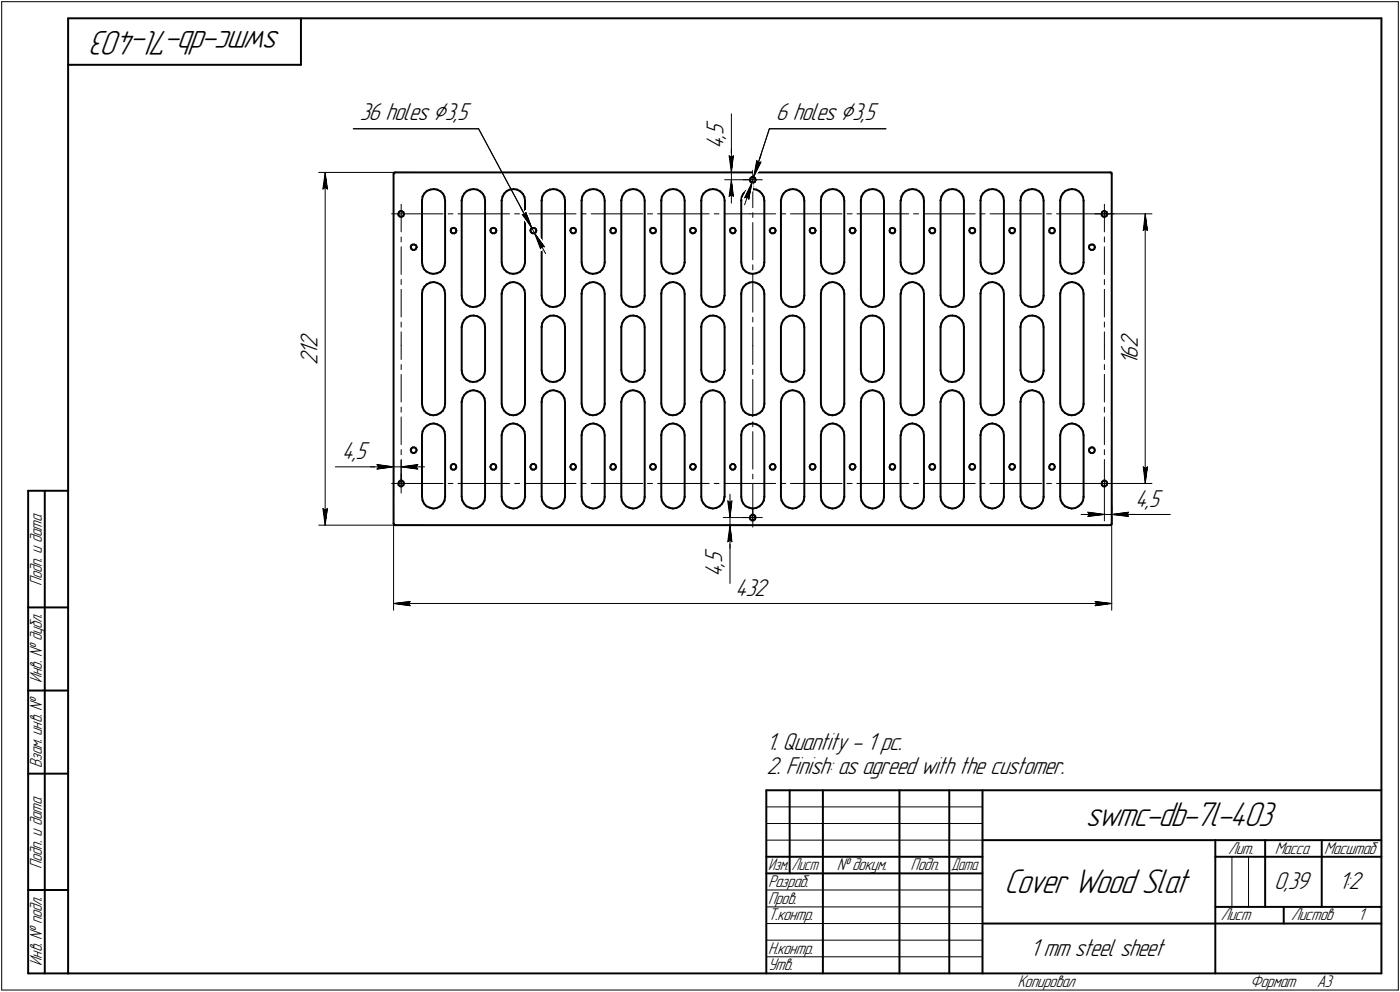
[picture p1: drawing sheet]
<svg xmlns="http://www.w3.org/2000/svg" width="421mm" height="298mm" viewBox="0 0 421 298" stroke-linecap="round" stroke-linejoin="round" font-family="sans-serif">
<defs><g id="words">
<g font-size="10.9">
<text x="84.6" y="9.4" transform="rotate(-180 84.6 9.4)">swmc-db-7l-403</text>
<text x="326.4" y="248.1">swmc-db-7l-403</text>
<text x="302" y="268.4">Cover Wood Slat</text>
</g>
<g font-size="7.8">
<text x="108.2" y="36.1">36 holes Ç3,5</text>
<text x="217.6" y="41.7" transform="rotate(-90 217.6 41.7)">,</text>
<text x="217.6" y="40.7" transform="rotate(-90 217.6 40.7)">5</text>
<text x="233.4" y="36.1">6 holes Ç3,5</text>
<text x="217.6" y="44.8" transform="rotate(-90 217.6 44.8)">4</text>
<text x="95.5" y="106.7" transform="rotate(-90 95.5 106.7)">1</text>
<text x="95.5" y="104.7" transform="rotate(-90 95.5 104.7)">2</text>
<text x="342.2" y="107.8" transform="rotate(-90 342.2 107.8)">6</text>
<text x="342.2" y="104.7" transform="rotate(-90 342.2 104.7)">2</text>
<text x="95.5" y="109.7" transform="rotate(-90 95.5 109.7)">2</text>
<text x="342.2" y="109.7" transform="rotate(-90 342.2 109.7)">1</text>
<text x="102.8" y="138">4,5</text>
<text x="341.4" y="152.3">4,5</text>
<text x="217.2" y="173.4" transform="rotate(-90 217.2 173.4)">4</text>
<text x="217.2" y="170.3" transform="rotate(-90 217.2 170.3)">,</text>
<text x="217.2" y="169.3" transform="rotate(-90 217.2 169.3)">5</text>
<text x="221.1" y="179.1">432</text>
<text x="230.5" y="225.5">1. Quantity - 1 pc.</text>
<text x="230.5" y="232.5">2. Finish: as agreed with the customer.</text>
<text x="383.2" y="267.2">0,39</text>
<text x="402.6" y="267.2">1:2</text>
<text x="309.8" y="287.4">1 mm steel sheet</text>
</g>
<g font-size="5.4">
<text x="12.6" y="176.1" transform="rotate(-90 12.6 176.1)">Подп. и дата</text>
<text x="12.6" y="205.2" transform="rotate(-90 12.6 205.2)">Инв. № дубл.</text>
<text x="12.6" y="230.9" transform="rotate(-90 12.6 230.9)">Взам. инв. №</text>
<text x="369.3" y="256.6">Лит.</text>
<text x="383.4" y="256.6">Масса</text>
<text x="398.3" y="256.6">Масштаб</text>
<text x="12.6" y="261.1" transform="rotate(-90 12.6 261.1)">Подп. и дата</text>
<text x="251.6" y="261.6">№ докум.</text>
<text x="273.9" y="261.6">Подп.</text>
<text x="231" y="266.6">Разраб.</text>
<text x="231" y="271.6">Пров.</text>
<text x="231" y="276.6">Т.контр.</text>
<text x="367.1" y="276.6">Лист</text>
<text x="388.3" y="276.6">Листов</text>
<text x="408.5" y="276.6">1</text>
<text x="231" y="286.6">Н.контр.</text>
<text x="12.6" y="290.2" transform="rotate(-90 12.6 290.2)">Инв. № подл.</text>
<text x="231" y="291.6">Утв.</text>
<text x="306" y="296.6">Копировал</text>
<text x="376" y="296.6">Формат</text>
<text x="396" y="296.6">A3</text>
</g>
<g font-size="5.3">
<text x="231.1" y="261.6">Изм.</text>
<text x="238.1" y="261.6">Лист</text>
<text x="286.1" y="261.6">Дата</text>
</g>
</g></defs>
<g fill="none" stroke="#000" stroke-width=".59">
<path d="M20.5 5.5v287zM20.5 5.5h395zM20.5 19.5h70zM90.5 5.5v14zM415.5 5.5v287zM118.4 52.3v105zM118.5 51.9l.4-.1zM118.5 51.9l-.1 .4zM118.9 51.8h215zM127.1 59.1l-.2 1.1zM127.6 58.2l-.5 .9zM128.4 57.4l1-.4z"/>
<path d="M128.4 57.4l-.8 .8zM129.4 57l1.1-.2zM130.5 56.8l1 .2zM131.5 57l1 .5zM132.5 57.5l.8 .8zM133.3 58.3l.4 .9zM133.7 59.2l.2 1.1zM139.1 59.1l-.2 1.1zM139.6 58.2l.8-.8zM139.6 58.2l-.5 .9zM140.4 57.4l1-.4zM141.4 57l1-.2z"/>
<path d="M142.4 56.8l1.1 .2zM143.5 57l.9 .5zM144.4 57.5l.8 .8zM145.2 58.3l.5 .9zM145.7 59.2l.2 1.1zM151.1 59.1l-.2 1.1zM151.6 58.2l.8-.8zM151.6 58.2l-.5 .9zM152.4 57.4l.9-.4zM153.3 57l1.1-.2zM154.4 56.8l1.1 .2zM155.5 57l1 .5z"/>
<path d="M156.5 57.5l.7 .8zM157.2 58.3l.5 .9zM157.7 59.2l.2 1.1zM163.1 59.1l-.2 1.1zM163.6 58.2l.8-.8zM163.6 58.2l-.5 .9zM164.4 57.4l1-.4zM165.4 57l1.1-.2zM166.5 56.8l1 .2zM167.5 57l1 .5zM168.5 57.5l.7 .8zM169.2 58.3l.6 .9z"/>
<path d="M169.8 59.2l.1 1.1zM175.1 59.1l-.2 1.1zM175.6 58.2l-.5 .9zM176.4 57.4l1-.4zM176.4 57.4l-.8 .8zM177.4 57l1.1-.2zM178.5 56.8l1 .2zM179.5 57l1 .5zM180.5 57.5l.8 .8zM181.3 58.3l.4 .9zM181.7 59.2l.2 1.1zM187.1 59.1l-.2 1.1z"/>
<path d="M187.6 58.2l-.5 .9zM188.4 57.4l1-.4zM188.4 57.4l-.8 .8zM189.4 57l1-.2zM190.4 56.8l1.1 .2zM191.5 57l.9 .5zM192.4 57.5l.8 .8zM193.2 58.3l.5 .9zM193.7 59.2l.2 1.1zM199.1 59.1l-.2 1.1zM199.6 58.2l-.5 .9zM200.4 57.4l.9-.4z"/>
<path d="M200.4 57.4l-.8 .8zM201.3 57l1.1-.2zM202.4 56.8l1.1 .2zM203.5 57l1 .5zM204.5 57.5l.7 .8zM205.2 58.3l.5 .9zM205.7 59.2l.2 1.1zM211.1 59.1l-.2 1.1zM211.6 58.2l.8-.8zM211.6 58.2l-.5 .9zM212.4 57.4l1-.4zM213.4 57l1.1-.2z"/>
<path d="M214.5 56.8l1 .2zM215.5 57l1 .5zM216.5 57.5l.8 .8zM217.3 58.3l.5 .9zM217.8 59.2l.1 1.1zM223.1 59.1l-.2 1.1zM223.6 58.2l-.5 .9zM224.4 57.4l1-.4zM224.4 57.4l-.8 .8zM225.4 57l1-.2zM225.6 54v.5zM225.6 54.5l.5 .4z"/>
<path d="M225.7 53.5l.4-.3zM225.7 53.5l-.1 .5zM226.1 54.9h.6zM226.1 53.2h.6zM226.4 56.8l1.1 .2zM226.7 53.2l.4 .3zM226.7 54.9l.4-.3zM227.1 53.5l.1 .5zM227.2 54.1l-.1 .5zM227.2 54.1h.1M227.5 57l.9 .5zM228.4 57.5l.8 .8z"/>
<path d="M229.2 58.3l.5 .9zM229.7 59.2l.2 1.1zM235.1 59.1l-.2 1.1zM235.6 58.2l-.5 .9zM236.4 57.4l1-.4zM236.4 57.4l-.8 .8zM237.4 57l1-.2zM238.4 56.8l1.1 .2zM239.5 57l1 .5zM240.5 57.5l.7 .8zM241.2 58.3l.5 .9zM241.7 59.2l.2 1.1z"/>
<path d="M247.1 59.1l-.2 1.1zM247.6 58.2l.8-.8zM247.6 58.2l-.5 .9zM248.4 57.4l.9-.4zM249.3 57l1.1-.2zM250.4 56.8l1.1 .2zM251.5 57l1 .5zM252.5 57.5l.7 .8zM253.2 58.3l.5 .9zM253.7 59.2l.2 1.1zM259.1 59.1l-.2 1.1zM259.6 58.2l.7-.8z"/>
<path d="M259.6 58.2l-.5 .9zM260.3 57.4l1.1-.4zM261.4 57l1.1-.2zM262.5 56.8l1 .2zM263.5 57l1 .5zM264.5 57.5l.8 .8zM265.3 58.3l.4 .9zM265.7 59.2l.2 1.1zM271.1 59.1l-.2 1.1zM271.6 58.2l.8-.8zM271.6 58.2l-.5 .9zM272.4 57.4l1-.4z"/>
<path d="M273.4 57l1-.2zM274.4 56.8l1.1 .2zM275.5 57l.9 .5zM276.4 57.5l.8 .8zM277.2 58.3l.5 .9zM277.7 59.2l.2 1.1zM283.1 59.1l-.2 1.1zM283.6 58.2l.8-.8zM283.6 58.2l-.5 .9zM284.4 57.4l.9-.4zM285.3 57l1.1-.2zM286.4 56.8l1.1 .2z"/>
<path d="M287.5 57l1 .5zM288.5 57.5l.7 .8zM289.2 58.3l.5 .9zM289.7 59.2l.2 1.1zM295.1 59.1l-.2 1.1zM295.6 58.2l.8-.8zM295.6 58.2l-.5 .9zM296.4 57.4l.9-.4zM297.3 57l1.1-.2zM298.4 56.8l1.2 .2zM299.6 57l.9 .5zM300.5 57.5l.7 .8z"/>
<path d="M301.2 58.3l.6 .9zM301.8 59.2l.1 1.1zM307.1 59.1l-.2 1.1zM307.6 58.2l-.5 .9zM308.4 57.4l1-.4zM308.4 57.4l-.8 .8zM309.4 57l1.1-.2zM310.5 56.8l1 .2zM311.5 57l1 .5zM312.5 57.5l.8 .8zM313.3 58.3l.4 .9zM313.7 59.2l.2 1.1z"/>
<path d="M319.1 59.1l-.2 1.1zM319.6 58.2l.8-.8zM319.6 58.2l-.5 .9zM320.4 57.4l1-.4zM321.4 57l1-.2zM322.4 56.8l1.1 .2zM323.5 57l.9 .5zM324.4 57.5l.8 .8zM325.2 58.3l.5 .9zM325.7 59.2l.2 1.1zM333.9 51.8l.4 .1zM334.3 51.9v.4z"/>
<path d="M334.3 52.3v105zM119.8 64.3l.1 .5zM119.9 64.8l.4 .3zM120 63.8l.4-.4zM120 63.8l-.2 .5zM120.3 65.1h.6zM120.4 63.4l.5 .1zM120.9 63.5l.4 .3zM120.9 65.1l.4-.2zM121.3 63.8l.2 .5zM121.5 64.3l-.2 .6zM121.5 64.3h.1"/>
<path d="M123.5 74.3l.2 .5zM123.7 73.7l.4-.2zM123.7 73.7l-.2 .6zM123.7 74.8l.4 .3zM124.1 73.5h.5zM124.1 75.1h.5zM124.6 73.5l.5 .2zM124.6 75.1l.5-.3zM125.1 73.7l.2 .6zM125.3 74.3l-.2 .5zM125.3 74.3h.1M126.9 60.2h.1"/>
<path d="M126.9 78.8l.2 1zM126.9 60.3v18.5zM127.1 79.8l.4 1.1zM133.7 79.9l-.5 1zM133.9 78.9l-.2 1zM133.9 78.9h.1M133.9 60.3v18.5zM135.6 69.3v.5zM135.6 69.8l.5 .3zM135.7 68.7l.4-.2zM135.7 68.7l-.1 .6zM136.1 70.1h.6z"/>
<path d="M136.1 68.5h.6zM136.7 68.5l.4 .2zM136.7 70.1l.4-.3zM137.1 68.7l.1 .6zM137.2 69.3l-.1 .5zM137.2 69.3h.1M138.9 60.3v28.5zM138.9 60.2h.1M145.9 60.3v28.5zM147.5 69.3l.2 .5zM147.7 68.7l.5-.2zM147.7 68.7l-.2 .6z"/>
<path d="M147.7 69.8l.4 .3zM148.1 70.1h.6zM148.2 68.5h.5zM148.7 68.5l.4 .2zM148.7 70.1l.4-.3zM149.1 68.7l.2 .6zM149.3 69.3l-.2 .5zM149.3 69.3h.1M150.9 78.8l.1 1zM150.9 60.3v18.5zM150.9 60.2h.1M151 79.8l.6 1.1z"/>
<path d="M157.6 79.9l-.5 1zM157.9 78.9l-.3 1zM157.9 78.9h.1M157.9 60.3v18.5zM159.5 69.3l.2 .5zM159.7 68.7l.4-.2zM159.7 68.7l-.2 .6zM159.7 69.8l.4 .3zM160.1 68.5h.6zM160.1 70.1h.5zM160.6 70.1l.5-.3zM160.7 68.5l.4 .2z"/>
<path d="M161.1 68.7l.2 .6zM161.3 69.3l-.2 .5zM161.3 69.3h.1M162.9 60.3v28.5zM162.9 60.2h.1M169.9 60.3v28.5zM171.5 69.3l.2 .5zM171.7 68.7l.4-.2zM171.7 68.7l-.2 .6zM171.7 69.8l.4 .3zM172.1 68.5h.5zM172.1 70.1h.5z"/>
<path d="M172.6 68.5l.5 .2zM172.6 70.1l.5-.3zM173.1 68.7l.1 .6zM173.2 69.3l-.1 .5zM173.2 69.3h.1M174.9 60.2h.1M174.9 60.3v18.5zM174.9 78.8l.2 1zM175.1 79.8l.4 1.1zM181.7 79.9l-.5 1zM181.9 60.3v18.5zM181.9 78.9l-.2 1z"/>
<path d="M181.9 78.9h.1M183.6 69.3v.5zM183.6 69.8l.5 .3zM183.7 68.7l.4-.2zM183.7 68.7l-.1 .6zM184.1 70.1h.6zM184.1 68.5h.6zM184.7 68.5l.4 .2zM184.7 70.1l.4-.3zM185.1 68.7l.2 .6zM185.3 69.3l-.2 .5zM185.3 69.3h.1"/>
<path d="M186.9 60.2h.1M186.9 60.3v28.5zM193.9 60.3v28.5zM195.5 69.3l.2 .5zM195.7 68.7l.4-.2zM195.7 68.7l-.2 .6zM195.7 69.8l.4 .3zM196.1 68.5h.6zM196.1 70.1h.5zM196.6 70.1l.5-.3zM196.7 68.5l.4 .2zM197.1 68.7l.2 .6z"/>
<path d="M197.3 69.3l-.2 .5zM197.3 69.3h.1M198.9 60.2h.1M198.9 60.3v18.5zM198.9 78.8l.2 1zM199.1 79.8l.5 1.1zM205.7 79.9l-.6 1zM205.9 78.9l-.2 1zM205.9 78.9h.1M205.9 60.3v18.5zM207.5 69.3l.2 .5zM207.7 68.7l.4-.2z"/>
<path d="M207.7 68.7l-.2 .6zM207.7 69.8l.4 .3zM208.1 68.5h.6zM208.1 70.1h.5zM208.6 70.1l.4-.3zM208.7 68.5l.4 .2zM209.1 68.7l.2 .6zM209.3 69.3l-.3 .5zM209.3 69.3h.1M210.9 60.2h.1M210.9 60.3v28.5zM217.9 60.3v28.5z"/>
<path d="M219.5 69.3l.2 .5zM219.7 68.7l.4-.2zM219.7 68.7l-.2 .6zM219.7 69.8l.4 .3zM220.1 68.5h.5zM220.1 70.1h.5zM220.6 68.5l.5 .2zM220.6 70.1l.5-.3zM221.1 68.7l.1 .6zM221.2 69.3l-.1 .5zM221.2 69.3h.1M222.9 60.2h.1"/>
<path d="M222.9 78.8l.2 1zM222.9 60.3v18.5zM223.1 79.8l.4 1.1zM229.7 79.9l-.5 1zM229.9 60.3v18.5zM229.9 78.9l-.2 1zM229.9 78.9h.1M231.5 69.3l.1 .5zM231.6 69.8l.5 .3zM231.7 68.7l.5-.2zM231.7 68.7l-.2 .6zM232.1 70.1h.6z"/>
<path d="M232.2 68.5h.5zM232.7 68.5l.4 .2zM232.7 70.1l.4-.3zM233.1 68.7l.2 .6zM233.3 69.3l-.2 .5zM233.3 69.3h.1M234.9 60.2h.1M234.9 60.3v28.5zM241.9 60.3v28.5zM243.5 69.3l.2 .5zM243.7 68.7l.4-.2zM243.7 68.7l-.2 .6z"/>
<path d="M243.7 69.8l.4 .3zM244.1 68.5h.6zM244.1 70.1h.5zM244.6 70.1l.5-.3zM244.7 68.5l.4 .2zM245.1 68.7l.2 .6zM245.3 69.3l-.2 .5zM245.3 69.3h.1M246.9 60.2h.1M246.9 78.8l.2 1zM246.9 60.3v18.5zM247.1 79.8l.5 1.1z"/>
<path d="M253.7 79.9l-.5 1zM253.9 60.3v18.5zM253.9 78.9l-.2 1zM253.9 78.9h.1M255.5 69.3l.2 .5zM255.7 68.7l.4-.2zM255.7 68.7l-.2 .6zM255.7 69.8l.4 .3zM256.1 68.5h.6zM256.1 70.1h.5zM256.6 70.1l.4-.3zM256.7 68.5l.4 .2z"/>
<path d="M257.1 68.7l.2 .6zM257.3 69.3l-.3 .5zM257.3 69.3h.1M258.9 60.2h.1M258.9 60.3v28.5zM265.9 60.3v28.5zM267.5 69.3l.1 .5zM267.6 69.8l.5 .3zM267.7 68.7l.4-.2zM267.7 68.7l-.2 .6zM268.1 68.5h.5zM268.1 70.1h.5z"/>
<path d="M268.6 68.5l.5 .2zM268.6 70.1l.5-.3zM269.1 68.7l.1 .6zM269.2 69.3l-.1 .5zM269.2 69.3h.1M270.8 78.8l.2 1zM270.8 60.3v18.5zM270.9 60.2h.1M271 79.8l.5 1.1zM277.7 79.9l-.5 1zM277.9 78.9l-.2 1zM277.9 78.9h.1"/>
<path d="M277.9 60.3v18.5zM279.5 69.3l.2 .5zM279.7 68.7l.5-.2zM279.7 68.7l-.2 .6zM279.7 69.8l.4 .3zM280.1 70.1h.6zM280.2 68.5h.5zM280.7 68.5l.4 .2zM280.7 70.1l.4-.3zM281.1 68.7l.2 .6zM281.3 69.3l-.2 .5zM281.3 69.3h.1"/>
<path d="M282.9 60.2h.1M282.9 60.3v28.5zM289.9 60.3v28.5zM291.5 69.3l.2 .5zM291.7 68.7l.4-.2zM291.7 68.7l-.2 .6zM291.7 69.8l.4 .3zM292.1 68.5h.6zM292.1 70.1h.5zM292.6 70.1l.5-.3zM292.7 68.5l.4 .2zM293.1 68.7l.2 .6z"/>
<path d="M293.3 69.3l-.2 .5zM293.3 69.3h.1M294.9 60.2h.1M294.9 60.3v18.5zM294.9 78.8l.2 1zM295.1 79.8l.5 1.1zM301.7 79.9l-.5 1zM301.9 60.3v18.5zM301.9 78.9l-.2 1zM301.9 78.9h.1M303.5 69.3l.2 .5zM303.7 68.7l.4-.2z"/>
<path d="M303.7 68.7l-.2 .6zM303.7 69.8l.4 .3zM304.1 68.5h.5zM304.1 70.1h.5zM304.6 68.5l.5 .2zM304.6 70.1l.5-.3zM305.1 68.7l.2 .6zM305.2 69.3l-.1 .5zM305.2 69.3h.1M306.9 60.2h.1M306.9 60.3v28.5zM313.9 60.3v28.5z"/>
<path d="M315.6 69.3v.5zM315.6 69.8l.5 .3zM315.7 68.7l.4-.2zM315.7 68.7l-.1 .6zM316.1 70.1h.6zM316.1 68.5h.6zM316.7 68.5l.4 .2zM316.7 70.1l.4-.3zM317.1 68.7l.1 .6zM317.2 69.3l-.1 .5zM317.2 69.3h.1M318.9 60.2h.1"/>
<path d="M318.9 60.3v18.5zM318.9 78.8l.1 1zM319 79.8l.5 1.1zM325.7 79.9l-.5 1zM325.9 60.3v18.5zM325.9 78.9l-.2 1zM325.9 78.9h.1M327.5 74.3l.2 .5zM327.7 73.7l.5-.2zM327.7 73.7l-.2 .6zM327.7 74.8l.4 .3zM328.1 75.1h.6z"/>
<path d="M328.2 73.5h.5zM328.7 73.5l.4 .2zM328.7 75.1l.4-.3zM329.1 73.7l.2 .6zM329.3 74.3l-.2 .5zM329.3 74.3h.1M331.3 64.3l.1 .5zM331.4 64.8l.4 .3zM331.5 63.8l.4-.4zM331.5 63.8l-.2 .5zM331.8 65.1h.6zM331.9 63.4l.5 .1z"/>
<path d="M332.4 63.5l.4 .3zM332.4 65.1l.4-.2zM332.8 63.8l.2 .5zM333 64.3l-.2 .6zM333 64.3h.1M126.9 88.3v33zM126.9 88.2h.1M127.1 87.1l-.2 1.1zM127.5 80.9l.8 .7zM127.6 86.2l-.5 .9zM128.3 81.6l1 .5zM128.4 85.4l1-.5z"/>
<path d="M128.4 85.4l-.8 .8zM129.3 82.1l1 .2zM129.4 84.9l1.1-.1zM130.3 82.3l1.1-.2zM130.5 84.8l1 .2zM131.4 82.1l1-.4zM131.5 85l1 .5zM132.4 81.7l.8-.8zM132.5 85.5l.8 .8zM133.3 86.3l.4 .9zM133.7 87.2l.2 1.1zM133.9 88.3v33z"/>
<path d="M138.9 98.3v13zM138.9 88.8l.1 1zM138.9 98.2h.1M139 89.8l.5 1zM139.1 97.1l-.2 1.1zM139.5 90.8l.8 .8zM139.6 96.2l.8-.8zM139.6 96.2l-.5 .9zM140.3 91.6l1 .5zM140.4 95.4l1-.5zM141.3 92.1l1 .2zM141.4 94.9l1-.1z"/>
<path d="M142.3 92.3l1.1-.2zM142.4 94.8l1.1 .2zM143.4 92.1l1-.4zM143.5 95l.9 .5zM144.4 91.7l.8-.8zM144.4 95.5l.8 .8zM145.2 96.3l.5 .9zM145.7 89.9l-.5 1zM145.7 97.2l.2 1.1zM145.9 98.3v13zM145.9 88.9l-.2 1zM145.9 88.9h.1"/>
<path d="M150.9 88.3v33zM150.9 88.2h.1M151.1 87.1l-.2 1.1zM151.6 80.9l.7 .7zM151.6 86.2l-.5 .9zM152.3 81.6l.9 .5zM152.4 85.4l.9-.5zM152.4 85.4l-.8 .8zM153.2 82.1l1.1 .2zM153.3 84.9l1.1-.1zM154.3 82.3l1.1-.2zM154.4 84.8l1.1 .2z"/>
<path d="M155.4 82.1l1-.4zM155.5 85l1 .5zM156.4 81.7l.7-.8zM156.5 85.5l.7 .8zM157.2 86.3l.5 .9zM157.7 87.2l.2 1.1zM157.9 88.3v33zM162.9 98.3v13zM162.9 98.2h.1M162.9 88.8l.2 1zM163.1 97.1l-.2 1.1zM163.1 89.8l.5 1z"/>
<path d="M163.6 96.2l.8-.8zM163.6 96.2l-.5 .9zM163.6 90.8l.7 .8zM164.3 91.6l1 .5zM164.4 95.4l1-.5zM165.3 92.1l1.1 .2zM165.4 94.9l1.1-.1zM166.4 92.3l1-.2zM166.5 94.8l1 .2zM167.4 92.1l1-.4zM167.5 95l1 .5zM168.4 91.7l.8-.8z"/>
<path d="M168.5 95.5l.7 .8zM169.2 96.3l.6 .9zM169.7 89.9l-.5 1zM169.8 97.2l.1 1.1zM169.9 88.9l-.2 1zM169.9 88.9h.1M169.9 98.3v13zM174.9 88.2h.1M174.9 88.3v33zM175.1 87.1l-.2 1.1zM175.5 80.9l.8 .7zM175.6 86.2l-.5 .9z"/>
<path d="M176.3 81.6l1 .5zM176.4 85.4l1-.5zM176.4 85.4l-.8 .8zM177.3 82.1l1 .2zM177.4 84.9l1.1-.1zM178.3 82.3l1.1-.2zM178.5 84.8l1 .2zM179.4 82.1l1-.4zM179.5 85l1 .5zM180.4 81.7l.8-.8zM180.5 85.5l.8 .8zM181.3 86.3l.4 .9z"/>
<path d="M181.7 87.2l.2 1.1zM181.9 88.3v33zM186.9 98.3v13zM186.9 98.2h.1M186.9 88.8l.1 1zM187 89.8l.5 1zM187.1 97.1l-.2 1.1zM187.5 90.8l.8 .8zM187.6 96.2l-.5 .9zM188.3 91.6l.9 .5zM188.4 95.4l1-.5zM188.4 95.4l-.8 .8z"/>
<path d="M189.2 92.1l1.1 .2zM189.4 94.9l1-.1zM190.3 92.3l1.1-.2zM190.4 94.8l1.1 .2zM191.4 92.1l1-.4zM191.5 95l.9 .5zM192.4 91.7l.8-.8zM192.4 95.5l.8 .8zM193.2 96.3l.5 .9zM193.7 97.2l.2 1.1zM193.7 89.9l-.5 1zM193.9 98.3v13z"/>
<path d="M193.9 88.9l-.2 1zM193.9 88.9h.1M198.9 88.2h.1M198.9 88.3v33zM199.1 87.1l-.2 1.1zM199.6 80.9l.7 .7zM199.6 86.2l-.5 .9zM200.3 81.6l1 .5zM200.4 85.4l.9-.5zM200.4 85.4l-.8 .8zM201.3 82.1l1.1 .2zM201.3 84.9l1.1-.1z"/>
<path d="M202.4 82.3l1.1-.2zM202.4 84.8l1.1 .2zM203.5 82.1l.9-.4zM203.5 85l1 .5zM204.4 81.7l.7-.8zM204.5 85.5l.7 .8zM205.2 86.3l.5 .9zM205.7 87.2l.2 1.1zM205.9 88.3v33zM210.9 98.2h.1M210.9 98.3v13zM210.9 88.8l.2 1z"/>
<path d="M211.1 97.1l-.2 1.1zM211.1 89.8l.5 1zM211.6 96.2l.8-.8zM211.6 96.2l-.5 .9zM211.6 90.8l.7 .8zM212.3 91.6l1 .5zM212.4 95.4l1-.5zM213.3 92.1l1.1 .2zM213.4 94.9l1.1-.1zM214.4 92.3l1-.2zM214.5 94.8l1 .2zM215.4 92.1l1-.4z"/>
<path d="M215.5 95l1 .5zM216.4 91.7l.8-.8zM216.5 95.5l.8 .8zM217.3 96.3l.5 .9zM217.7 89.9l-.5 1zM217.8 97.2l.1 1.1zM217.8 88.9l-.1 1zM217.8 88.9h.1M217.9 98.3v13zM222.9 88.3v33zM222.9 88.2h.1M223.1 87.1l-.2 1.1z"/>
<path d="M223.5 80.9l.8 .7zM223.6 86.2l-.5 .9zM224.3 81.6l1 .5zM224.4 85.4l1-.5zM224.4 85.4l-.8 .8zM225.3 82.1l1 .2zM225.4 84.9l1-.1zM226.3 82.3l1.1-.2zM226.4 84.8l1.1 .2zM227.4 82.1l1-.4zM227.5 85l.9 .5zM228.4 85.5l.8 .8z"/>
<path d="M229.2 86.3l.5 .9zM229.2 80.9l-.8 .8zM229.7 87.2l.2 1.1zM229.9 88.3v33zM234.9 88.8l.1 1zM234.9 98.3v13zM234.9 98.2h.1M235 89.8l.5 1zM235.1 97.1l-.2 1.1zM235.5 90.8l.8 .8zM235.6 96.2l-.5 .9zM236.3 91.6l.9 .5z"/>
<path d="M236.4 95.4l1-.5zM236.4 95.4l-.8 .8zM237.2 92.1l1.1 .2zM237.4 94.9l1-.1zM238.3 92.3l1.1-.2zM238.4 94.8l1.1 .2zM239.4 92.1l1-.4zM239.5 95l1 .5zM240.4 91.7l.8-.8zM240.5 95.5l.7 .8zM241.2 96.3l.5 .9zM241.7 89.9l-.5 1z"/>
<path d="M241.7 97.2l.2 1.1zM241.9 88.9l-.2 1zM241.9 88.9h.1M241.9 98.3v13zM246.9 88.2h.1M246.9 88.3v33zM247.1 87.1l-.2 1.1zM247.6 86.2l.8-.8zM247.6 86.2l-.5 .9zM247.6 80.9l.7 .7zM248.3 81.6l1 .5zM248.4 85.4l.9-.5z"/>
<path d="M249.3 82.1l1.1 .2zM249.3 84.9l1.1-.1zM250.4 82.3l1-.2zM250.4 84.8l1.1 .2zM251.4 82.1l1-.4zM251.5 85l1 .5zM252.4 81.7l.8-.8zM252.5 85.5l.7 .8zM253.2 86.3l.5 .9zM253.7 87.2l.2 1.1zM253.9 88.3v33zM258.9 88.8l.2 1z"/>
<path d="M258.9 98.2h.1M258.9 98.3v13zM259.1 89.8l.5 1zM259.1 97.1l-.2 1.1zM259.6 90.8l.7 .8zM259.6 96.2l-.5 .9zM260.3 91.6l1 .5zM260.3 95.4l1.1-.5zM260.3 95.4l-.7 .8zM261.3 92.1l1.1 .2zM261.4 94.9l1.1-.1zM262.4 92.3l1-.2z"/>
<path d="M262.5 94.8l1 .2zM263.4 92.1l1-.4zM263.5 95l1 .5zM264.5 95.5l.8 .8zM265.2 90.9l-.8 .8zM265.3 96.3l.4 .9zM265.7 89.9l-.5 1zM265.7 97.2l.2 1.1zM265.9 88.9l-.2 1zM265.9 88.9h.1M265.9 98.3v13zM270.8 88.3v33z"/>
<path d="M270.9 88.2h.1M271.1 87.1l-.2 1.1zM271.5 80.9l.8 .7zM271.6 86.2l.8-.8zM271.6 86.2l-.5 .9zM272.3 81.6l1 .5zM272.4 85.4l1-.5zM273.3 82.1l1 .2zM273.4 84.9l1-.1zM274.3 82.3l1.1-.2zM274.4 84.8l1.1 .2zM275.4 82.1l1-.4z"/>
<path d="M275.5 85l.9 .5zM276.4 81.7l.8-.8zM276.4 85.5l.8 .8zM277.2 86.3l.5 .9zM277.7 87.2l.2 1.1zM277.9 88.3v33zM282.9 98.2h.1M282.9 88.8l.1 1zM282.9 98.3v13zM283 89.8l.5 1zM283.1 97.1l-.2 1.1zM283.5 90.8l.8 .8z"/>
<path d="M283.6 96.2l-.5 .9zM284.3 91.6l.9 .5zM284.4 95.4l.9-.5zM284.4 95.4l-.8 .8zM285.2 92.1l1.1 .2zM285.3 94.9l1.1-.1zM286.3 92.3l1.1-.2zM286.4 94.8l1.1 .2zM287.4 92.1l1-.4zM287.5 95l1 .5zM288.5 95.5l.7 .8zM289.1 90.9l-.7 .8z"/>
<path d="M289.2 96.3l.5 .9zM289.7 97.2l.2 1.1zM289.7 89.9l-.6 1zM289.9 98.3v13zM289.9 88.9l-.2 1zM289.9 88.9h.1M294.9 88.3v33zM294.9 88.2h.1M295.1 87.1l-.2 1.1zM295.6 80.9l.7 .7zM295.6 86.2l.8-.8zM295.6 86.2l-.5 .9z"/>
<path d="M296.3 81.6l1 .5zM296.4 85.4l.9-.5zM297.3 82.1l1.1 .2zM297.3 84.9l1.1-.1zM298.4 82.3l1-.2zM298.4 84.8l1.2 .2zM299.4 82.1l1-.4zM299.6 85l.9 .5zM300.4 81.7l.8-.8zM300.5 85.5l.7 .8zM301.2 86.3l.6 .9zM301.8 87.2l.1 1.1z"/>
<path d="M301.9 88.3v33zM306.9 98.2h.1M306.9 88.8l.2 1zM306.9 98.3v13zM307.1 97.1l-.2 1.1zM307.1 89.8l.4 1zM307.5 90.8l.8 .8zM307.6 96.2l-.5 .9zM308.3 91.6l1 .5zM308.4 95.4l1-.5zM308.4 95.4l-.8 .8zM309.3 92.1l1 .2z"/>
<path d="M309.4 94.9l1.1-.1zM310.3 92.3l1.1-.2zM310.5 94.8l1 .2zM311.4 92.1l1-.4zM311.5 95l1 .5zM312.5 95.5l.8 .8zM313.2 90.9l-.8 .8zM313.3 96.3l.4 .9zM313.7 97.2l.2 1.1zM313.7 89.9l-.5 1zM313.9 98.3v13zM313.9 88.9l-.2 1z"/>
<path d="M313.9 88.9h.1M318.9 88.3v33zM318.9 88.2h.1M319.1 87.1l-.2 1.1zM319.5 80.9l.8 .7zM319.6 86.2l-.5 .9zM320.3 81.6l1 .5zM320.4 85.4l1-.5zM320.4 85.4l-.8 .8zM321.3 82.1l1 .2zM321.4 84.9l1-.1zM322.3 82.3l1.1-.2z"/>
<path d="M322.4 84.8l1.1 .2zM323.4 82.1l1-.4zM323.5 85l.9 .5zM324.4 81.7l.8-.8zM324.4 85.5l.8 .8zM325.2 86.3l.5 .9zM325.7 87.2l.2 1.1zM325.9 88.3v33zM138.9 111.3l.1 1.1zM139 112.4l.5 1zM139.1 119.6l-.2 1.1zM139.5 113.4l.8 .7z"/>
<path d="M139.6 118.7l.8-.8zM139.6 118.7l-.5 .9zM140.3 114.1l1 .5zM140.4 117.9l1-.5zM141.3 114.6l1 .2zM141.4 117.4l1-.1zM142.3 114.8l1.1-.2zM142.4 117.3l1.1 .2zM143.4 114.6l1-.5zM143.5 117.5l.9 .4zM144.4 114.1l.8-.6zM144.4 117.9l.8 .9z"/>
<path d="M145.2 118.8l.5 .9zM145.7 112.4l-.5 1.1zM145.7 119.7l.2 1.1zM145.9 111.4l-.2 1zM145.9 111.3v.1zM162.9 111.3l.2 1.1zM163.1 112.4l.5 1zM163.1 119.6l-.2 1.1zM163.6 113.4l.7 .7zM163.6 118.7l.8-.8zM163.6 118.7l-.5 .9zM164.3 114.1l1 .5z"/>
<path d="M164.4 117.9l1-.5zM165.3 114.6l1.1 .2zM165.4 117.4l1.1-.1zM166.4 114.8l1-.2zM166.5 117.3l1 .2zM167.4 114.6l1-.5zM167.5 117.5l1 .4zM168.4 114.1l.8-.6zM168.5 117.9l.7 .9zM169.2 118.8l.6 .9zM169.7 112.4l-.5 1.1zM169.8 119.7l.1 1.1z"/>
<path d="M169.9 111.4l-.2 1zM169.9 111.3v.1zM186.9 111.3l.1 1.1zM187 112.4l.5 1zM187.1 119.6l-.2 1.1zM187.5 113.4l.8 .7zM187.6 118.7l-.5 .9zM188.3 114.1l.9 .5zM188.4 117.9l1-.5zM188.4 117.9l-.8 .8zM189.2 114.6l1.1 .2zM189.4 117.4l1-.1z"/>
<path d="M190.3 114.8l1.1-.2zM190.4 117.3l1.1 .2zM191.4 114.6l1-.5zM191.5 117.5l.9 .4zM192.4 114.1l.8-.6zM192.4 117.9l.8 .9zM193.2 118.8l.5 .9zM193.7 112.4l-.5 1.1zM193.7 119.7l.2 1.1zM193.9 111.4l-.2 1zM193.9 111.3v.1zM210.9 111.3l.2 1.1z"/>
<path d="M211.1 112.4l.5 1zM211.1 119.6l-.2 1.1zM211.6 113.4l.7 .7zM211.6 118.7l.8-.8zM211.6 118.7l-.5 .9zM212.3 114.1l1 .5zM212.4 117.9l1-.5zM213.3 114.6l1.1 .2zM213.4 117.4l1.1-.1zM214.4 114.8l1-.2zM214.5 117.3l1 .2zM215.4 114.6l1-.5z"/>
<path d="M215.5 117.5l1 .4zM216.4 114.1l.8-.6zM216.5 117.9l.8 .9zM217.3 118.8l.5 .9zM217.7 112.4l-.5 1.1zM217.8 119.7l.1 1.1zM217.8 111.4l-.1 1zM217.9 111.3l-.1 .1zM234.9 111.3l.1 1.1zM235 112.4l.5 1zM235.1 119.6l-.2 1.1zM235.5 113.4l.8 .7z"/>
<path d="M235.6 118.7l-.5 .9zM236.3 114.1l.9 .5zM236.4 117.9l1-.5zM236.4 117.9l-.8 .8zM237.2 114.6l1.1 .2zM237.4 117.4l1-.1zM238.3 114.8l1.1-.2zM238.4 117.3l1.1 .2zM239.4 114.6l1-.5zM239.5 117.5l1 .4zM240.4 114.1l.8-.6zM240.5 117.9l.7 .9z"/>
<path d="M241.2 118.8l.5 .9zM241.7 119.7l.2 1.1zM241.7 112.4l-.5 1.1zM241.9 111.4l-.2 1zM241.9 111.3v.1zM258.9 111.3l.2 1.1zM259.1 112.4l.5 1zM259.1 119.6l-.2 1.1zM259.6 113.4l.7 .7zM259.6 118.7l.7-.8zM259.6 118.7l-.5 .9zM260.3 114.1l1 .5z"/>
<path d="M260.3 117.9l1.1-.5zM261.3 114.6l1.1 .2zM261.4 117.4l1.1-.1zM262.4 114.8l1-.2zM262.5 117.3l1 .2zM263.4 114.6l1-.5zM263.5 117.5l1 .4zM264.4 114.1l.8-.6zM264.5 117.9l.8 .9zM265.3 118.8l.4 .9zM265.7 112.4l-.5 1.1zM265.7 119.7l.2 1.1z"/>
<path d="M265.9 111.4l-.2 1zM265.9 111.3v.1zM282.9 111.3l.1 1.1zM283 112.4l.5 1zM283.1 119.6l-.2 1.1zM283.5 113.4l.8 .7zM283.6 118.7l.8-.8zM283.6 118.7l-.5 .9zM284.3 114.1l.9 .5zM284.4 117.9l.9-.5zM285.2 114.6l1.1 .2zM285.3 117.4l1.1-.1z"/>
<path d="M286.3 114.8l1.1-.2zM286.4 117.3l1.1 .2zM287.4 114.6l1-.5zM287.5 117.5l1 .4zM288.4 114.1l.7-.6zM288.5 117.9l.7 .9zM289.2 118.8l.5 .9zM289.7 119.7l.2 1.1zM289.7 112.4l-.6 1.1zM289.9 111.4l-.2 1zM289.9 111.3v.1zM306.9 111.3l.2 1.1z"/>
<path d="M307.1 112.4l.4 1zM307.1 119.6l-.2 1.1zM307.5 113.4l.8 .7zM307.6 118.7l-.5 .9zM308.3 114.1l1 .5zM308.4 117.9l1-.5zM308.4 117.9l-.8 .8zM309.3 114.6l1 .2zM309.4 117.4l1.1-.1zM310.3 114.8l1.1-.2zM310.5 117.3l1 .2zM311.4 114.6l1-.5z"/>
<path d="M311.5 117.5l1 .4zM312.4 114.1l.8-.6zM312.5 117.9l.8 .9zM313.3 118.8l.4 .9zM313.7 112.4l-.5 1.1zM313.7 119.7l.2 1.1zM313.9 111.4l-.2 1zM313.9 111.3v.1zM123.5 135.3l.2 .5zM123.7 134.8l.4-.3zM123.7 134.8l-.2 .5zM123.7 135.8l.4 .3z"/>
<path d="M124.1 134.5h.5zM124.1 136.1h.5zM124.6 134.5l.5 .3zM124.6 136.1l.5-.3zM125.1 134.8l.2 .5zM125.3 135.3l-.2 .5zM126.9 121.3l.2 1zM126.9 130.7h.1M126.9 130.8v18.5zM127.1 122.3l.4 1.1zM127.1 129.6l-.2 1.1zM127.5 123.4l.8 .7z"/>
<path d="M127.6 128.7l-.5 .9zM128.3 124.1l1 .5zM128.4 127.9l1-.5zM128.4 127.9l-.8 .8zM129.3 124.6l1 .2zM129.4 127.4l1.1-.1zM130.3 124.8l1.1-.2zM130.5 127.3l1 .2zM131.4 124.6l1-.5zM131.5 127.5l1 .5zM132.4 124.1l.8-.7zM132.5 128l.8 .8z"/>
<path d="M133.3 128.8l.4 .9zM133.7 122.4l-.5 1zM133.7 129.7l.2 1.1zM133.9 121.4l-.2 1zM133.9 121.4h.1M133.9 130.8v18.5zM135.7 139.8l.4-.4zM135.7 139.8l-.1 .5zM136.1 139.4h.6zM136.7 139.4l.4 .4zM137.1 139.8l.1 .5zM138.9 120.8v28.5z"/>
<path d="M138.9 120.7h.1M145.9 120.8v28.5zM147.7 139.8l.5-.4zM147.7 139.8l-.2 .5zM148.2 139.4h.5zM148.7 139.4l.4 .4zM149.1 139.8l.2 .5zM150.9 121.3l.1 1zM150.9 130.8v18.5zM150.9 130.7h.1M151 122.3l.6 1.1zM151.1 129.6l-.2 1.1z"/>
<path d="M151.6 123.4l.7 .7zM151.6 128.7l.8-.8zM151.6 128.7l-.5 .9zM152.3 124.1l.9 .5zM152.4 127.9l.9-.5zM153.2 124.6l1.1 .2zM153.3 127.4l1.1-.1zM154.3 124.8l1.1-.2zM154.4 127.3l1.1 .2zM155.4 124.6l1-.5zM155.5 127.5l1 .5zM156.4 124.1l.7-.7z"/>
<path d="M156.5 128l.7 .8zM157.2 128.8l.5 .9zM157.6 122.4l-.5 1zM157.7 129.7l.2 1.1zM157.9 121.4l-.3 1zM157.9 121.4h.1M157.9 130.8v18.5zM159.7 139.8l.4-.4zM159.7 139.8l-.2 .5zM160.1 139.4h.6zM160.7 139.4l.4 .4zM161.1 139.8l.2 .5z"/>
<path d="M162.9 120.7h.1M162.9 120.8v28.5zM169.9 120.8v28.5zM171.7 139.8l.4-.4zM171.7 139.8l-.2 .5zM172.1 139.4h.5zM172.6 139.4l.5 .4zM173.1 139.8l.1 .5zM174.9 121.3l.2 1zM174.9 130.7h.1M174.9 130.8v18.5zM175.1 122.3l.4 1.1z"/>
<path d="M175.1 129.6l-.2 1.1zM175.5 123.4l.8 .7zM175.6 128.7l-.5 .9zM176.3 124.1l1 .5zM176.4 127.9l1-.5zM176.4 127.9l-.8 .8zM177.3 124.6l1 .2zM177.4 127.4l1.1-.1zM178.3 124.8l1.1-.2zM178.5 127.3l1 .2zM179.4 124.6l1-.5zM179.5 127.5l1 .5z"/>
<path d="M180.4 124.1l.8-.7zM180.5 128l.8 .8zM181.3 128.8l.4 .9zM181.7 122.4l-.5 1zM181.7 129.7l.2 1.1zM181.9 121.4l-.2 1zM181.9 121.4h.1M181.9 130.8v18.5zM183.7 139.8l.4-.4zM183.7 139.8l-.1 .5zM184.1 139.4h.6zM184.7 139.4l.4 .4z"/>
<path d="M185.1 139.8l.2 .5zM186.9 120.7h.1M186.9 120.8v28.5zM193.9 120.8v28.5zM195.7 139.8l.4-.4zM195.7 139.8l-.2 .5zM196.1 139.4h.6zM196.7 139.4l.4 .4zM197.1 139.8l.2 .5zM198.9 121.3l.2 1zM198.9 130.7h.1M198.9 130.8v18.5z"/>
<path d="M199.1 122.3l.5 1.1zM199.1 129.6l-.2 1.1zM199.6 123.4l.7 .7zM199.6 128.7l-.5 .9zM200.3 124.1l1 .5zM200.4 127.9l.9-.5zM200.4 127.9l-.8 .8zM201.3 124.6l1.1 .2zM201.3 127.4l1.1-.1zM202.4 124.8l1.1-.2zM202.4 127.3l1.1 .2zM203.5 124.6l.9-.5z"/>
<path d="M203.5 127.5l1 .5zM204.4 124.1l.7-.7zM204.5 128l.7 .8zM205.2 128.8l.5 .9zM205.7 122.4l-.6 1zM205.7 129.7l.2 1.1zM205.9 121.4l-.2 1zM205.9 121.4h.1M205.9 130.8v18.5zM207.7 139.8l.4-.4zM207.7 139.8l-.2 .5zM208.1 139.4h.6z"/>
<path d="M208.7 139.4l.4 .4zM209.1 139.8l.2 .5zM210.9 120.7h.1M210.9 120.8v28.5zM217.9 120.8v28.5zM219.7 139.8l.4-.4zM219.7 139.8l-.2 .5zM220.1 139.4h.5zM220.6 139.4l.5 .4zM221.1 139.8l.1 .5zM222.9 121.3l.2 1zM222.9 130.7h.1"/>
<path d="M222.9 130.8v18.5zM223.1 122.3l.4 1.1zM223.1 129.6l-.2 1.1zM223.5 123.4l.8 .7zM223.6 128.7l-.5 .9zM224.3 124.1l1 .5zM224.4 127.9l1-.5zM224.4 127.9l-.8 .8zM225.3 124.6l1 .2zM225.4 127.4l1-.1zM226.3 124.8l1.1-.2zM226.4 127.3l1.1 .2z"/>
<path d="M227.4 124.6l1-.5zM227.5 127.5l.9 .5zM228.4 124.1l.8-.7zM228.4 128l.8 .8zM229.2 128.8l.5 .9zM229.7 122.4l-.5 1zM229.7 129.7l.2 1.1zM229.9 130.8v18.5zM229.9 121.4l-.2 1zM229.9 121.4h.1M231.7 139.8l.5-.4zM231.7 139.8l-.2 .5z"/>
<path d="M232.2 139.4h.5zM232.7 139.4l.4 .4zM233.1 139.8l.2 .5zM234.9 120.7h.1M234.9 120.8v28.5zM241.9 120.8v28.5zM243.7 139.8l.4-.4zM243.7 139.8l-.2 .5zM244.1 139.4h.6zM244.7 139.4l.4 .4zM245.1 139.8l.2 .5zM246.9 130.8v18.5z"/>
<path d="M246.9 121.3l.2 1zM246.9 130.7h.1M247.1 122.3l.5 1.1zM247.1 129.6l-.2 1.1zM247.6 123.4l.7 .7zM247.6 128.7l.8-.8zM247.6 128.7l-.5 .9zM248.3 124.1l1 .5zM248.4 127.9l.9-.5zM249.3 124.6l1.1 .2zM249.3 127.4l1.1-.1zM250.4 124.8l1-.2z"/>
<path d="M250.4 127.3l1.1 .2zM251.4 124.6l1-.5zM251.5 127.5l1 .5zM252.4 124.1l.8-.7zM252.5 128l.7 .8zM253.2 128.8l.5 .9zM253.7 122.4l-.5 1zM253.7 129.7l.2 1.1zM253.9 121.4l-.2 1zM253.9 121.4h.1M253.9 130.8v18.5zM255.7 139.8l.4-.4z"/>
<path d="M255.7 139.8l-.2 .5zM256.1 139.4h.6zM256.7 139.4l.4 .4zM257.1 139.8l.2 .5zM258.9 120.7h.1M258.9 120.8v28.5zM265.9 120.8v28.5zM267.7 139.8l.4-.4zM267.7 139.8l-.2 .5zM268.1 139.4h.5zM268.6 139.4l.5 .4zM269.1 139.8l.1 .5z"/>
<path d="M270.8 130.8v18.5zM270.8 121.3l.2 1zM270.9 130.7h.1M271 122.3l.5 1.1zM271.1 129.6l-.2 1.1zM271.5 123.4l.8 .7zM271.6 128.7l.8-.8zM271.6 128.7l-.5 .9zM272.3 124.1l1 .5zM272.4 127.9l1-.5zM273.3 124.6l1 .2zM273.4 127.4l1-.1z"/>
<path d="M274.3 124.8l1.1-.2zM274.4 127.3l1.1 .2zM275.4 124.6l1-.5zM275.5 127.5l.9 .5zM276.4 124.1l.8-.7zM276.4 128l.8 .8zM277.2 128.8l.5 .9zM277.7 122.4l-.5 1zM277.7 129.7l.2 1.1zM277.9 121.4l-.2 1zM277.9 121.4h.1M277.9 130.8v18.5z"/>
<path d="M279.7 139.8l.5-.4zM279.7 139.8l-.2 .5zM280.2 139.4h.5zM280.7 139.4l.4 .4zM281.1 139.8l.2 .5zM282.9 120.7h.1M282.9 120.8v28.5zM289.9 120.8v28.5zM291.7 139.8l.4-.4zM291.7 139.8l-.2 .5zM292.1 139.4h.6zM292.7 139.4l.4 .4z"/>
<path d="M293.1 139.8l.2 .5zM294.9 130.7h.1M294.9 130.8v18.5zM294.9 121.3l.2 1zM295.1 129.6l-.2 1.1zM295.1 122.3l.5 1.1zM295.6 128.7l.8-.8zM295.6 128.7l-.5 .9zM295.6 123.4l.7 .7zM296.3 124.1l1 .5zM296.4 127.9l.9-.5zM297.3 124.6l1.1 .2z"/>
<path d="M297.3 127.4l1.1-.1zM298.4 124.8l1-.2zM298.4 127.3l1.2 .2zM299.4 124.6l1-.5zM299.6 127.5l.9 .5zM300.4 124.1l.8-.7zM300.5 128l.7 .8zM301.2 128.8l.6 .9zM301.7 122.4l-.5 1zM301.8 129.7l.1 1.1zM301.9 121.4l-.2 1zM301.9 121.4h.1"/>
<path d="M301.9 130.8v18.5zM303.7 139.8l.4-.4zM303.7 139.8l-.2 .5zM304.1 139.4h.5zM304.6 139.4l.5 .4zM305.1 139.8l.2 .5zM306.9 120.8v28.5zM306.9 120.7h.1M313.9 120.8v28.5zM315.7 139.8l.4-.4zM315.7 139.8l-.1 .5zM316.1 139.4h.6z"/>
<path d="M316.7 139.4l.4 .4zM317.1 139.8l.1 .5zM318.9 130.8v18.5zM318.9 121.3l.1 1zM318.9 130.7h.1M319 122.3l.5 1.1zM319.1 129.6l-.2 1.1zM319.5 123.4l.8 .7zM319.6 128.7l.8-.8zM319.6 128.7l-.5 .9zM320.3 124.1l1 .5zM320.4 127.9l1-.5z"/>
<path d="M321.3 124.6l1 .2zM321.4 127.4l1-.1zM322.3 124.8l1.1-.2zM322.4 127.3l1.1 .2zM323.4 124.6l1-.5zM323.5 127.5l.9 .5zM324.4 124.1l.8-.7zM324.4 128l.8 .8zM325.2 128.8l.5 .9zM325.7 122.4l-.5 1zM325.7 129.7l.2 1.1zM325.9 121.4l-.2 1z"/>
<path d="M325.9 121.4h.1M325.9 130.8v18.5zM327.5 135.3l.2 .5zM327.7 134.8l.5-.3zM327.7 134.8l-.2 .5zM327.7 135.8l.4 .3zM328.1 136.1h.6zM328.2 134.5h.5zM328.7 134.5l.4 .3zM328.7 136.1l.4-.3zM329.1 134.8l.2 .5zM329.3 135.3l-.2 .5z"/>
<path d="M8.5 147.5v145zM8.5 147.5h12zM13.5 147.5v145zM118.4 157.3l.1 .3zM118.5 157.6l.4 .2zM118.9 157.8h215zM119.8 145.3l.1 .5zM119.9 145.8l.4 .3zM120 144.8l.4-.4zM120 144.8l-.2 .5zM120.3 146.1h.6zM120.4 144.4h.5z"/>
<path d="M120.9 144.4l.4 .4zM120.9 146.1l.4-.3zM121.3 144.8l.2 .5zM121.5 145.3l-.2 .5zM126.9 149.3l.2 1.1zM127.1 150.4l.4 .9zM127.5 151.3l.8 .8zM128.3 152.1l1 .5zM129.3 152.6l1 .2zM130.3 152.8l1.1-.1zM131.4 152.7l1-.6zM132.4 152.1l.8-.7z"/>
<path d="M133.7 150.5l-.5 .9zM133.9 149.4l-.2 1.1zM133.9 149.4h.1M135.6 140.3v.5zM135.6 140.8l.5 .3zM136.1 141.1h.6zM136.7 141.1l.4-.3zM137.2 140.3l-.1 .5zM138.9 149.3l.1 1.1zM139 150.4l.5 .9zM139.5 151.3l.8 .8zM140.3 152.1l1 .5z"/>
<path d="M141.3 152.6l1 .2zM142.3 152.8l1.1-.1zM143.4 152.7l1-.6zM144.4 152.1l.8-.7zM145.7 150.5l-.5 .9zM145.9 149.4l-.2 1.1zM145.9 149.4h.1M147.5 140.3l.2 .5zM147.7 140.8l.4 .3zM148.1 141.1h.6zM148.7 141.1l.4-.3zM149.3 140.3l-.2 .5z"/>
<path d="M150.9 149.3l.1 1.1zM151 150.4l.6 .9zM151.6 151.3l.7 .8zM152.3 152.1l.9 .5zM153.2 152.6l1.1 .2zM154.3 152.8l1.1-.1zM155.4 152.7l1-.6zM156.4 152.1l.7-.7zM157.6 150.5l-.5 .9zM157.9 149.4l-.3 1.1zM157.9 149.4h.1M159.5 140.3l.2 .5z"/>
<path d="M159.7 140.8l.4 .3zM160.1 141.1h.5zM160.6 141.1l.5-.3zM161.3 140.3l-.2 .5zM162.9 149.3l.2 1.1zM163.1 150.4l.5 .9zM163.6 151.3l.7 .8zM164.3 152.1l1 .5zM165.3 152.6l1.1 .2zM166.4 152.8l1-.1zM167.4 152.7l1-.6zM169.2 151.4l-.8 .7z"/>
<path d="M169.7 150.5l-.5 .9zM169.9 149.4l-.2 1.1zM169.9 149.4h.1M171.5 140.3l.2 .5zM171.7 140.8l.4 .3zM172.1 141.1h.5zM172.6 141.1l.5-.3zM173.2 140.3l-.1 .5zM174.9 149.3l.2 1.1zM175.1 150.4l.4 .9zM175.5 151.3l.8 .8zM176.3 152.1l1 .5z"/>
<path d="M177.3 152.6l1 .2zM178.3 152.8l1.1-.1zM179.4 152.7l1-.6zM180.4 152.1l.8-.7zM181.7 150.5l-.5 .9zM181.9 149.4l-.2 1.1zM181.9 149.4h.1M183.6 140.3v.5zM183.6 140.8l.5 .3zM184.1 141.1h.6zM184.7 141.1l.4-.3zM185.3 140.3l-.2 .5z"/>
<path d="M186.9 149.3l.1 1.1zM187 150.4l.5 .9zM187.5 151.3l.8 .8zM188.3 152.1l.9 .5zM189.2 152.6l1.1 .2zM190.3 152.8l1.1-.1zM191.4 152.7l1-.6zM192.4 152.1l.8-.7zM193.7 150.5l-.5 .9zM193.9 149.4l-.2 1.1zM193.9 149.4h.1M195.5 140.3l.2 .5z"/>
<path d="M195.7 140.8l.4 .3zM196.1 141.1h.5zM196.6 141.1l.5-.3zM197.3 140.3l-.2 .5zM198.9 149.3l.2 1.1zM199.1 150.4l.5 .9zM199.6 151.3l.7 .8zM200.3 152.1l1 .5zM201.3 152.6l1.1 .2zM202.4 152.8l1.1-.1zM203.5 152.7l.9-.6zM204.4 152.1l.7-.7z"/>
<path d="M205.7 150.5l-.6 .9zM205.9 149.4l-.2 1.1zM205.9 149.4h.1M207.5 140.3l.2 .5zM207.7 140.8l.4 .3zM208.1 141.1h.5zM208.6 141.1l.4-.3zM209.3 140.3l-.3 .5zM210.9 149.3l.2 1.1zM211.1 150.4l.5 .9zM211.6 151.3l.7 .8zM212.3 152.1l1 .5z"/>
<path d="M213.3 152.6l1.1 .2zM214.4 152.8l1-.1zM215.4 152.7l1-.6zM216.4 152.1l.8-.7zM217.7 150.5l-.5 .9zM217.8 149.4l-.1 1.1zM217.8 149.4h.1M219.5 140.3l.2 .5zM219.7 140.8l.4 .3zM220.1 141.1h.5zM220.6 141.1l.5-.3zM221.2 140.3l-.1 .5z"/>
<path d="M222.9 149.3l.2 1.1zM223.1 150.4l.4 .9zM223.5 151.3l.8 .8zM224.3 152.1l1 .5zM225.3 152.6l1 .2zM225.6 155.5v.5zM225.6 156l.5 .4zM225.7 155l.4-.3zM225.7 155l-.1 .5zM226.1 156.4h.6zM226.1 154.7h.6zM226.3 152.8l1.1-.1z"/>
<path d="M226.7 154.7l.4 .3zM226.7 156.4l.4-.4zM227.1 155l.1 .5zM227.2 155.5l-.1 .5zM227.4 152.7l1-.6zM228.4 152.1l.8-.7zM229.7 150.5l-.5 .9zM229.9 149.4l-.2 1.1zM229.9 149.4h.1M231.5 140.3l.1 .5zM231.6 140.8l.5 .3zM232.1 141.1h.6z"/>
<path d="M232.7 141.1l.4-.3zM233.3 140.3l-.2 .5zM234.9 149.3l.1 1.1zM235 150.4l.5 .9zM235.5 151.3l.8 .8zM236.3 152.1l.9 .5zM237.2 152.6l1.1 .2zM238.3 152.8l1.1-.1zM239.4 152.7l1-.6zM240.4 152.1l.8-.7zM241.7 150.5l-.5 .9zM241.9 149.4l-.2 1.1z"/>
<path d="M241.9 149.4h.1M243.5 140.3l.2 .5zM243.7 140.8l.4 .3zM244.1 141.1h.5zM244.6 141.1l.5-.3zM245.3 140.3l-.2 .5zM246.9 149.3l.2 1.1zM247.1 150.4l.5 .9zM247.6 151.3l.7 .8zM248.3 152.1l1 .5zM249.3 152.6l1.1 .2zM250.4 152.8l1-.1z"/>
<path d="M251.4 152.7l1-.6zM252.4 152.1l.8-.7zM253.7 150.5l-.5 .9zM253.9 149.4l-.2 1.1zM253.9 149.4h.1M255.5 140.3l.2 .5zM255.7 140.8l.4 .3zM256.1 141.1h.5zM256.6 141.1l.4-.3zM257.3 140.3l-.3 .5zM258.9 149.3l.2 1.1zM259.1 150.4l.5 .9z"/>
<path d="M259.6 151.3l.7 .8zM260.3 152.1l1 .5zM261.3 152.6l1.1 .2zM262.4 152.8l1-.1zM263.4 152.7l1-.6zM264.4 152.1l.8-.7zM265.7 150.5l-.5 .9zM265.9 149.4l-.2 1.1zM265.9 149.4h.1M267.5 140.3l.1 .5zM267.6 140.8l.5 .3zM268.1 141.1h.5z"/>
<path d="M268.6 141.1l.5-.3zM269.2 140.3l-.1 .5zM270.8 149.3l.2 1.1zM271 150.4l.5 .9zM271.5 151.3l.8 .8zM272.3 152.1l1 .5zM273.3 152.6l1 .2zM274.3 152.8l1.1-.1zM275.4 152.7l1-.6zM276.4 152.1l.8-.7zM277.7 150.5l-.5 .9zM277.9 149.4l-.2 1.1z"/>
<path d="M277.9 149.4h.1M279.5 140.3l.2 .5zM279.7 140.8l.4 .3zM280.1 141.1h.6zM280.7 141.1l.4-.3zM281.3 140.3l-.2 .5zM282.9 149.3l.1 1.1zM283 150.4l.5 .9zM283.5 151.3l.8 .8zM284.3 152.1l.9 .5zM285.2 152.6l1.1 .2zM286.3 152.8l1.1-.1z"/>
<path d="M287.4 152.7l1-.6zM289.1 151.4l-.7 .7zM289.7 150.5l-.6 .9zM289.9 149.4l-.2 1.1zM289.9 149.4h.1M291.5 140.3l.2 .5zM291.7 140.8l.4 .3zM292.1 141.1h.5zM292.6 141.1l.5-.3zM293.3 140.3l-.2 .5zM294.9 149.3l.2 1.1zM295.1 150.4l.5 .9z"/>
<path d="M295.6 151.3l.7 .8zM296.3 152.1l1 .5zM297.3 152.6l1.1 .2zM298.4 152.8l1-.1zM299.4 152.7l1-.6zM301.2 151.4l-.8 .7zM301.7 150.5l-.5 .9zM301.9 149.4l-.2 1.1zM301.9 149.4h.1M303.5 140.3l.2 .5zM303.7 140.8l.4 .3zM304.1 141.1h.5z"/>
<path d="M304.6 141.1l.5-.3zM305.2 140.3l-.1 .5zM305.2 140.3h.1M306.9 149.3l.2 1.1zM307.1 150.4l.4 .9zM307.5 151.3l.8 .8zM308.3 152.1l1 .5zM309.3 152.6l1 .2zM310.3 152.8l1.1-.1zM311.4 152.7l1-.6zM313.2 151.4l-.8 .7zM313.7 150.5l-.5 .9z"/>
<path d="M313.9 149.4l-.2 1.1zM313.9 149.4h.1M315.6 140.3v.5zM315.6 140.8l.5 .3zM316.1 141.1h.6zM316.7 141.1l.4-.3zM317.2 140.3l-.1 .5zM318.9 149.3l.1 1.1zM319 150.4l.5 .9zM319.5 151.3l.8 .8zM320.3 152.1l1 .5zM321.3 152.6l1 .2z"/>
<path d="M322.3 152.8l1.1-.1zM323.4 152.7l1-.6zM324.4 152.1l.8-.7zM325.7 150.5l-.5 .9zM325.9 149.4l-.2 1.1zM325.9 149.4h.1M331.3 145.3l.1 .5zM331.4 145.8l.4 .3zM331.5 144.8l.4-.4zM331.5 144.8l-.2 .5zM331.8 146.1h.6zM331.9 144.4h.5z"/>
<path d="M332.4 144.4l.4 .4zM332.4 146.1l.4-.3zM332.8 144.8l.2 .5zM333 145.3l-.2 .5zM333.9 157.8l.4-.2zM334.3 157.3v.3zM8.5 182.5h12zM8.5 207.5h12zM8.5 232.5h12zM230.5 237.5h185zM230.5 237.5v55zM237.5 237.5v25z"/>
<path d="M247.5 237.5v55zM270.5 237.5v55zM285.5 237.5v55zM295.5 237.5v55zM230.5 257.5h65zM295.5 252.5h120zM365.5 252.5v40zM365.5 257.5h15zM380.5 252.5v20zM380.5 257.5h35zM397.5 252.5v20zM8.5 267.5h12z"/>
<path d="M230.5 262.5h65zM295.5 277.5h70zM365.5 277.5h50zM365.5 272.5h50zM386.1 272.5v5zM8.5 292.5h12zM20.5 292.5h395z"/>
</g>
<g fill="none" stroke="#000" stroke-width=".3">
<path d="M.5 .5v297zM.5 .5h420zM420.5 .5v297zM106.3 38.7h37.6zM143.9 38.7l16 29.8zM220 34.2v12.6zM231.4 38.7l-4.7 14.5zM231.4 38.7h35zM95.8 51.8h28.6zM97.1 56.8l.7-.5zM97.8 51.8l.7 5zM97.8 56.3l.7 .5z"/>
<path d="M97.8 51.8l-.7 5zM97.8 51.8v106zM217.9 54h8.5zM217.9 51.8h4.8zM219.3 59l.7-.5zM219.3 46.8l.7 .5zM219.3 46.8l.7 5zM220 46.8v5zM220 54l-.7 5zM220 58.5l.6 .5zM220 54l.6 5zM220 54v7z"/>
<path d="M220 47.3l.6-.5zM220 44.8v7zM220 51.8v2.2zM220.6 46.8l-.6 5zM223.5 54h2.9zM223.9 59.4l.8-.2zM224.7 59.2l.5 .7zM226.1 54.9l-2.2 4.5zM226.1 54.9l-.9 5zM226.1 54.9l-2.2 6.7zM226.4 54h2.9zM226.4 51.1v11.3z"/>
<path d="M226.7 53.2l-.6 1.7zM227.6 48.3l.5 .6zM227.6 48.3l-.9 4.9zM228.1 48.9l.8-.2zM228.9 48.7l-2.2 4.5zM228.9 46.6l-2.2 6.6zM117.8 64.3h15.5zM120.6 61.4v8.3zM120.6 71.2v1.5zM120.6 74.2v8.3zM134.8 64.3h1.4zM137.8 64.3h15.4z"/>
<path d="M154.8 64.3h1.5zM156.6 62.4l3.3 6.1zM157.1 64.4l.7 .2zM157.1 64.4l2.8 4.1zM157.7 64.3h15.5zM158.2 63.8l1.7 4.7zM158.2 63.8l-.4 .8zM159.9 68.5l.9 1.6zM160.8 70.1l1.8 4.7zM160.8 70.1l2.9 4.1zM160.8 70.1l3.3 6.1zM162.9 74l-.3 .8z"/>
<path d="M162.9 74l.8 .2zM174.8 64.3h1.5zM177.8 64.3h15.5zM194.7 64.3h1.6zM197.8 64.3h15.5zM214.8 64.3h1.4zM217.8 64.3h7.8zM225.6 64.3h7.7zM226.4 63.9v1.5zM226.4 66.9v11.2zM226.4 79.6v1.5zM234.8 64.3h1.5z"/>
<path d="M237.7 64.3h15.5zM254.8 64.3h1.5zM257.7 64.3h15.6zM274.7 64.3h1.6zM277.8 64.3h15.5zM294.7 64.3h1.5zM297.8 64.3h15.5zM314.8 64.3h1.4zM317.8 64.3h15.4zM329.3 64.3h2.8zM332.1 64.3h2.9zM332.1 61.4v8.3z"/>
<path d="M332.1 71.2v1.5zM332.1 74.2v8.3zM332.1 64.3h14.4zM343.8 69.3l.6-.5zM344.4 64.3l.7 5zM344.4 68.8l.7 .5zM344.4 64.3l-.6 5zM344.4 64.3v81zM120.6 84v1.5zM120.6 87v8.2zM120.6 96.8v1.5zM120.6 99.7v4.2z"/>
<path d="M226.4 82.6v11.2zM226.4 95.3v1.5zM226.4 98.3v5.6zM332.1 84v1.5zM332.1 87v8.2zM332.1 96.8v1.5zM332.1 99.7v4.2zM120.6 112.5v8.3zM120.6 109.6v1.5zM120.6 103.9v4.1zM226.4 114v11.2zM226.4 111v1.5z"/>
<path d="M226.4 103.9v5.7zM332.1 112.5v8.3zM332.1 109.6v1.5zM332.1 103.9v4.1zM113.4 139.6l5 .7zM113.4 139.6l.5 .7zM118.4 138.3v11.1zM120.6 138.1v8.3zM120.6 135.1v1.6zM120.6 125.3v8.3zM120.6 122.3v1.6zM120.6 138.3v7z"/>
<path d="M125.6 139.6l-.5 .7zM226.4 129.7v11.3zM226.4 126.7v1.6zM332.1 138.1v8.3zM332.1 135.1v1.6zM332.1 125.3v8.3zM332.1 122.3v1.6zM95.8 157.8h32zM97.1 152.8l.7 5zM97.1 152.8l.7 .5zM97.8 153.3l.7-.5zM98.5 152.8l-.7 5z"/>
<path d="M100.8 140.3h12.6zM111.4 140.3h7zM113.4 140.3h5zM113.4 141l5-.7zM113.9 140.3l-.5 .7zM117.8 145.3h15.5zM118.4 152.1v31.3zM118.4 140.3h2.2zM120.6 145.3v2.9zM120.6 142.4v2.9zM120.6 140.3l5 .7zM120.6 140.3l5-.7z"/>
<path d="M120.6 140.3h7.1zM125.1 140.3l.5 .7zM134.8 145.3h1.4zM137.8 145.3h15.4zM154.8 145.3h1.5zM157.7 145.3h15.5zM174.8 145.3h1.5zM177.8 145.3h15.5zM194.7 145.3h1.6zM197.8 145.3h15.5zM214.8 145.3h1.4zM217.5 155.5h8.9z"/>
<path d="M217.5 157.8h7.4zM217.8 145.3h7.8zM218.9 150.5l.6 .5zM218.9 150.5l.6 5zM219.5 157.8v5zM219.5 151l.6-.5zM219.5 148.5v7zM219.5 157.8l-.6 5zM219.5 157.8l.6 5zM219.5 157.8v7zM219.5 155.5v2.3zM220.1 150.5l-.6 5z"/>
<path d="M223.5 155.5h2.9zM225.6 145.3h7.7zM226.4 155.5h2.9zM226.4 155.5v2.9zM226.4 152.7v2.8zM226.4 145.5v11.1zM226.4 142.5v1.4zM234.8 145.3h1.5zM237.7 145.3h15.5zM254.8 145.3h1.5zM257.7 145.3h15.6zM274.7 145.3h1.6z"/>
<path d="M277.8 145.3h15.5zM294.7 145.3h1.5zM297.8 145.3h15.5zM314.8 145.3h1.4zM317.8 145.3h15.4zM325.1 154.6h7zM327.2 153.9l4.9 .7zM327.2 153.9l.5 .7zM327.2 155.2l4.9-.6zM327.7 154.6l-.5 .6zM332.1 145.3v11.2zM332.1 145.3h14.4z"/>
<path d="M332.1 154.6h2.2zM334.3 152.1v31.3zM334.3 154.6h5.1zM334.3 147.6v8.9zM334.3 154.6l5.1 .6zM334.3 154.6l5.1-.7zM334.3 154.6h7.1zM338.9 154.6l.5 .6zM339.4 154.6h12.6zM339.4 153.9l-.5 .7zM343.8 140.3l.6 5zM343.8 140.3l.6 .5z"/>
<path d="M344.4 140.8l.7-.5zM345.1 140.3l-.7 5zM218.9 162.8l.6-.5zM219.5 162.8v12.5zM219.5 162.3l.6 .5zM118.4 181.4l5-.6zM118.4 181.4l5 .6zM118.4 181.4h215.9zM122.9 181.4l.5 .6zM123.4 180.8l-.5 .6zM329.4 182l4.9-.6zM329.4 180.8l.5 .6z"/>
<path d="M329.4 180.8l4.9 .6zM329.9 181.4l-.5 .6zM230.5 247.5h65zM230.5 252.5h65zM230.5 242.5h65zM370.5 257.5v15zM375.5 257.5v15zM230.5 267.5h65zM230.5 272.5h65zM230.5 277.5h65zM.5 297.5h420zM230.5 282.5h65z"/>
<path d="M230.5 287.5h65z"/>
</g>
<g fill="#fff" stroke="#fff" stroke-width=".3">
<path d="M221.1 174.3h10.5zM221.1 174.4h10.5zM221.1 174.5h10.5zM221.1 174.6h10.5zM221.1 174.7h10.5zM221.1 174.8h10.5zM221.1 174.8h10.5zM221.1 174.9h10.5zM221.1 175h10.5zM221.1 175.1h10.5zM221.1 175.2h10.5zM221.1 175.3h10.5zM221.1 175.3h10.5zM221.1 175.4h10.5zM221.1 175.5h10.5zM221.1 175.6h10.5zM221.1 175.7h10.5zM221.1 175.8h10.5zM221.1 175.9h10.5zM221.1 175.9h10.5zM221.1 176h10.5zM221.1 176.1h10.5zM221.1 176.2h10.5zM221.1 176.3h10.5zM221.1 176.4h10.5zM221.1 176.4h10.5zM221.1 176.5h10.5zM221.1 176.6h10.5zM221.1 176.7h10.5zM221.1 176.8h10.5zM221.1 176.9h10.5zM221.1 177h10.5zM221.1 177h10.5zM221.1 177.1h10.5zM221.1 177.2h10.5zM221.1 177.3h10.5zM221.1 177.4h10.5zM221.1 177.5h10.5zM221.1 177.5h10.5zM221.1 177.6h10.5zM221.1 177.7h10.5zM221.1 177.8h10.5zM221.1 177.9h10.5zM221.1 178h10.5zM221.1 178.1h10.5zM221.1 178.1h10.5zM221.1 178.2h10.5zM221.1 178.3h10.5zM221.1 178.4h10.5zM221.1 178.5h10.5zM221.1 178.6h10.5zM221.1 178.6h10.5zM221.1 178.7h10.5zM221.1 178.8h10.5zM221.1 178.9h10.5zM221.1 179h10.5zM221.1 179.1h10.5zM221.1 179.2h10.5zM221.1 179.2h10.5zM221.1 179.3h10.5zM221.1 179.4h10.5zM221.1 179.5h10.5zM221.1 179.6h10.5zM221.1 179.7h10.5zM221.1 179.7h10.5zM221.1 179.8h10.5zM221.1 179.9h10.5zM221.1 180h10.5zM221.1 180.1h10.5zM221.1 180.2h10.5zM221.1 180.3h10.5z"/>
<path d="M123.3 180.3h.6zM122.7 180.3h1.2zM122 180.4h1.9zM121.4 180.5h2.5zM120.8 180.6h3.1zM120.1 180.7h3.8zM120 180.8h3.9zM119.7 180.8h4.2zM119.5 180.9h4.4zM119.3 181h4.6zM119 181.1h4.9zM118.9 181.2h5zM118.6 181.3h5.3zM118.4 181.4h5.5zM118.6 181.4h5.3zM118.8 181.5h5.1zM119 181.6h4.9zM119.2 181.7h4.7zM119.4 181.8h4.5zM119.5 181.9h4.4zM119.8 181.9h4.1zM120 182h3.9zM120.1 182.1h3.8zM120.8 182.2h3.1zM121.4 182.3h2.5zM122 182.4h1.9zM122.7 182.5h1.2zM123.3 182.5h.6z"/>
<path d="M328.9 180.3h.7zM328.9 180.3h1.3zM328.9 180.4h1.9zM328.9 180.5h2.5zM328.9 180.6h3.1zM328.9 180.7h3.7zM328.9 180.8h3.9zM328.9 180.8h4.2zM328.9 180.9h4.3zM328.9 181h4.6zM328.9 181.1h4.9zM328.9 181.2h5zM328.9 181.3h5.3zM328.9 181.4h5.4zM328.9 181.4h5.3zM328.9 181.5h5.1zM328.9 181.6h4.9zM328.9 181.7h4.7zM328.9 181.8h4.5zM328.9 181.9h4.3zM328.9 181.9h4.1zM328.9 182h3.9zM328.9 182.1h3.7zM328.9 182.2h3.1zM328.9 182.3h2.5zM328.9 182.4h1.9zM328.9 182.5h1.3zM328.9 182.5h.7z"/>
<path d="M90.8 99.8h6zM90.8 99.9h6zM90.8 100h6zM90.8 100.1h6zM90.8 100.2h6zM90.8 100.2h6zM90.8 100.3h6zM90.8 100.4h6zM90.8 100.5h6zM90.8 100.6h6zM90.8 100.7h6zM90.8 100.8h6zM90.8 100.8h6zM90.8 100.9h6zM90.8 101h6zM90.8 101.1h6zM90.8 101.2h6zM90.8 101.3h6zM90.8 101.3h6zM90.8 101.4h6zM90.8 101.5h6zM90.8 101.6h6zM90.8 101.7h6zM90.8 101.8h6zM90.8 101.9h6zM90.8 101.9h6zM90.8 102h6zM90.8 102.1h6zM90.8 102.2h6zM90.8 102.3h6zM90.8 102.4h6zM90.8 102.4h6zM90.8 102.5h6zM90.8 102.6h6zM90.8 102.7h6zM90.8 102.8h6zM90.8 102.9h6zM90.8 103h6zM90.8 103h6zM90.8 103.1h6zM90.8 103.2h6zM90.8 103.3h6zM90.8 103.4h6zM90.8 103.5h6zM90.8 103.5h6zM90.8 103.6h6zM90.8 103.7h6zM90.8 103.8h6zM90.8 103.9h6zM90.8 104h6zM90.8 104.1h6zM90.8 104.1h6zM90.8 104.2h6zM90.8 104.3h6zM90.8 104.4h6zM90.8 104.5h6zM90.8 104.6h6zM90.8 104.6h6zM90.8 104.7h6zM90.8 104.8h6zM90.8 104.9h6zM90.8 105h6zM90.8 105.1h6zM90.8 105.2h6zM90.8 105.2h6zM90.8 105.3h6zM90.8 105.4h6zM90.8 105.5h6zM90.8 105.6h6zM90.8 105.7h6zM90.8 105.7h6zM90.8 105.8h6zM90.8 105.9h6zM90.8 106h6zM90.8 106.1h6zM90.8 106.2h6zM90.8 106.3h6zM90.8 106.3h6zM90.8 106.4h6zM90.8 106.5h6zM90.8 106.6h6zM90.8 106.7h6zM90.8 106.8h6zM90.8 106.8h6zM90.8 106.9h6zM90.8 107h6zM90.8 107.1h6zM90.8 107.2h6zM90.8 107.3h6zM90.8 107.4h6zM90.8 107.4h6zM90.8 107.5h6zM90.8 107.6h6zM90.8 107.7h6zM90.8 107.8h6zM90.8 107.9h6zM90.8 107.9h6zM90.8 108h6zM90.8 108.1h6zM90.8 108.2h6zM90.8 108.3h6zM90.8 108.4h6zM90.8 108.5h6zM90.8 108.5h6zM90.8 108.6h6zM90.8 108.7h6zM90.8 108.8h6zM90.8 108.9h6zM90.8 109h6zM90.8 109.1h6zM90.8 109.1h6zM90.8 109.2h6zM90.8 109.3h6zM90.8 109.4h6zM90.8 109.5h6zM90.8 109.6h6zM90.8 109.6h6z"/>
<path d="M97.7 52.1h.3zM97.7 52.2h.3zM97.6 52.2h.4zM97.6 52.3h.4zM97.5 52.4h.5zM97.5 52.5h.6zM97.5 52.6h.6zM97.5 52.7h.7zM97.5 52.7h.7zM97.4 52.8h.9zM97.4 52.9h.9zM97.3 53h1zM97.3 53.1h1.1zM97.3 53.2h1.1zM97.2 53.3h1.3zM97.2 53.3h1.3zM97.1 53.4h1.5zM97.1 53.5h1.5zM97 53.6h1.6zM97 53.7h1.6zM97 53.8h1.6zM97 53.8h1.6zM97 53.9h1.6zM97 54h1.6zM97 54.1h1.6zM97 54.2h1.6zM97 54.3h1.7zM96.9 54.4h1.8zM96.9 54.4h1.8zM96.9 54.5h1.8zM96.9 54.6h1.8zM96.9 54.7h1.8zM96.9 54.8h1.8zM96.9 54.9h1.9zM96.9 54.9h1.9zM96.9 55h1.9zM96.9 55.1h1.9zM96.9 55.2h1.9zM96.9 55.3h1.9zM96.9 55.4h1.9zM96.9 55.5h1.9zM96.9 55.5h2zM96.9 55.6h2zM96.9 55.7h2zM96.9 55.8h2zM96.8 55.9h2.1zM96.8 56h2.1zM96.8 56h2.1zM96.8 56.1h2.2zM96.8 56.2h2.2zM96.8 56.3h2.2zM96.8 56.4h2.2zM96.8 56.5h2.2zM96.8 56.6h2.2zM96.7 56.6h2.3zM96.7 56.7h2.4zM96.7 56.8h2.4zM96.7 56.9h2.4zM96.7 57h2.4zM96.7 57.1h2.4zM96.7 57.1h2.4zM96.7 57.2h2.4z"/>
<path d="M96.6 152.3h2.5zM96.7 152.4h2.4zM96.7 152.5h2.4zM96.7 152.6h2.4zM96.7 152.7h2.4zM96.7 152.7h2.4zM96.7 152.8h2.4zM96.7 152.9h2.4zM96.7 153h2.3zM96.8 153.1h2.2zM96.8 153.2h2.2zM96.8 153.2h2.2zM96.8 153.3h2.2zM96.8 153.4h2.2zM96.8 153.5h2.2zM96.8 153.6h2.1zM96.8 153.7h2.1zM96.8 153.8h2.1zM96.9 153.8h2zM96.9 153.9h2zM96.9 154h2zM96.9 154.1h2zM96.9 154.2h1.9zM96.9 154.3h1.9zM96.9 154.3h1.9zM96.9 154.4h1.9zM96.9 154.5h1.9zM96.9 154.6h1.9zM96.9 154.7h1.9zM96.9 154.8h1.9zM96.9 154.9h1.8zM96.9 154.9h1.8zM96.9 155h1.8zM96.9 155.1h1.8zM96.9 155.2h1.8zM96.9 155.3h1.8zM97 155.4h1.7zM97 155.4h1.6zM97 155.5h1.6zM97 155.6h1.6zM97 155.7h1.6zM97 155.8h1.6zM97 155.9h1.6zM97 156h1.6zM97 156h1.6zM97.1 156.1h1.5zM97.1 156.2h1.5zM97.2 156.3h1.3zM97.2 156.4h1.3zM97.3 156.5h1.1zM97.3 156.5h1.1zM97.3 156.6h1zM97.4 156.7h.9zM97.4 156.8h.9zM97.5 156.9h.7zM97.5 157h.7zM97.5 157.1h.6zM97.5 157.1h.6zM97.5 157.2h.5zM97.6 157.3h.4zM97.6 157.4h.4zM97.7 157.5h.3zM97.7 157.6h.3z"/>
<path d="M102.8 133.3h8.6zM102.8 133.3h8.6zM102.8 133.4h8.6zM102.8 133.5h8.6zM102.8 133.6h8.6zM102.8 133.7h8.6zM102.8 133.8h8.6zM102.8 133.9h8.6zM102.8 133.9h8.6zM102.8 134h8.6zM102.8 134.1h8.6zM102.8 134.2h8.6zM102.8 134.3h8.6zM102.8 134.4h8.6zM102.8 134.5h8.6zM102.8 134.5h8.6zM102.8 134.6h8.6zM102.8 134.7h8.6zM102.8 134.8h8.6zM102.8 134.9h8.6zM102.8 135h8.6zM102.8 135h8.6zM102.8 135.1h8.6zM102.8 135.2h8.6zM102.8 135.3h8.6zM102.8 135.4h8.6zM102.8 135.5h8.6zM102.8 135.6h8.6zM102.8 135.6h8.6zM102.8 135.7h8.6zM102.8 135.8h8.6zM102.8 135.9h8.6zM102.8 136h8.6zM102.8 136.1h8.6zM102.8 136.1h8.6zM102.8 136.2h8.6zM102.8 136.3h8.6zM102.8 136.4h8.6zM102.8 136.5h8.6zM102.8 136.6h8.6zM102.8 136.7h8.6zM102.8 136.7h8.6zM102.8 136.8h8.6zM102.8 136.9h8.6zM102.8 137h8.6zM102.8 137.1h8.6zM102.8 137.2h8.6zM102.8 137.2h8.6zM102.8 137.3h8.6zM102.8 137.4h8.6zM102.8 137.5h8.6zM102.8 137.6h8.6zM102.8 137.7h8.6zM102.8 137.8h8.6zM102.8 137.8h8.6zM102.8 137.9h8.6zM102.8 138h8.6zM102.8 138.1h8.6zM102.8 138.2h8.6zM102.8 138.3h8.6zM102.8 138.3h8.6zM102.8 138.4h8.6zM102.8 138.5h8.6zM102.8 138.6h8.6zM102.8 138.7h8.6zM102.8 138.8h8.6zM102.8 138.9h8.6zM102.8 138.9h8.6zM102.8 139h8.6zM102.8 139.1h8.6zM102.8 139.2h8.6z"/>
<path d="M125.6 139.2h.6zM125 139.3h1.2zM124.3 139.4h1.9zM123.7 139.4h2.5zM123.1 139.5h3.1zM122.4 139.6h3.8zM122.3 139.7h3.9zM122 139.8h4.2zM121.8 139.9h4.4zM121.6 140h4.6zM121.3 140h4.9zM121.2 140.1h5zM120.9 140.2h5.3zM120.6 140.3h5.6zM120.9 140.4h5.3zM121.1 140.5h5.1zM121.2 140.5h5zM121.5 140.6h4.7zM121.7 140.7h4.5zM121.8 140.8h4.4zM122.1 140.9h4.1zM122.3 141h3.9zM122.4 141.1h3.8zM123.1 141.1h3.1zM123.7 141.2h2.5zM124.3 141.3h1.9zM125 141.4h1.2zM125.6 141.5h.6z"/>
<path d="M112.9 139.2h.6zM112.9 139.3h1.2zM112.9 139.4h1.8zM112.9 139.4h2.5zM112.9 139.5h3.1zM112.9 139.6h3.7zM112.9 139.7h3.9zM112.9 139.8h4.2zM112.9 139.9h4.4zM112.9 140h4.6zM112.9 140h4.9zM112.9 140.1h5zM112.9 140.2h5.3zM112.9 140.3h5.5zM112.9 140.4h5.3zM112.9 140.5h5.1zM112.9 140.5h4.9zM112.9 140.6h4.7zM112.9 140.7h4.5zM112.9 140.8h4.3zM112.9 140.9h4.1zM112.9 141h3.9zM112.9 141.1h3.7zM112.9 141.1h3.1zM112.9 141.2h2.5zM112.9 141.3h1.8zM112.9 141.4h1.2zM112.9 141.5h.6z"/>
<path d="M341.4 147.6h8.5zM341.4 147.7h8.5zM341.4 147.7h8.5zM341.4 147.8h8.5zM341.4 147.9h8.5zM341.4 148h8.5zM341.4 148.1h8.5zM341.4 148.2h8.5zM341.4 148.3h8.5zM341.4 148.3h8.5zM341.4 148.4h8.5zM341.4 148.5h8.5zM341.4 148.6h8.5zM341.4 148.7h8.5zM341.4 148.8h8.5zM341.4 148.8h8.5zM341.4 148.9h8.5zM341.4 149h8.5zM341.4 149.1h8.5zM341.4 149.2h8.5zM341.4 149.3h8.5zM341.4 149.4h8.5zM341.4 149.4h8.5zM341.4 149.5h8.5zM341.4 149.6h8.5zM341.4 149.7h8.5zM341.4 149.8h8.5zM341.4 149.9h8.5zM341.4 149.9h8.5zM341.4 150h8.5zM341.4 150.1h8.5zM341.4 150.2h8.5zM341.4 150.3h8.5zM341.4 150.4h8.5zM341.4 150.5h8.5zM341.4 150.5h8.5zM341.4 150.6h8.5zM341.4 150.7h8.5zM341.4 150.8h8.5zM341.4 150.9h8.5zM341.4 151h8.5zM341.4 151h8.5zM341.4 151.1h8.5zM341.4 151.2h8.5zM341.4 151.3h8.5zM341.4 151.4h8.5zM341.4 151.5h8.5zM341.4 151.6h8.5zM341.4 151.6h8.5zM341.4 151.7h8.5zM341.4 151.8h8.5zM341.4 151.9h8.5zM341.4 152h8.5zM341.4 152.1h8.5zM341.4 152.1h8.5zM341.4 152.2h8.5zM341.4 152.3h8.5zM341.4 152.4h8.5zM341.4 152.5h8.5zM341.4 152.6h8.5zM341.4 152.7h8.5zM341.4 152.7h8.5zM341.4 152.8h8.5zM341.4 152.9h8.5zM341.4 153h8.5zM341.4 153.1h8.5zM341.4 153.2h8.5zM341.4 153.2h8.5zM341.4 153.3h8.5zM341.4 153.4h8.5zM341.4 153.5h8.5z"/>
<path d="M326.6 153.4h.7zM326.6 153.5h1.3zM326.6 153.6h1.9zM326.6 153.7h2.6zM326.6 153.8h3.2zM326.6 153.8h3.8zM326.6 153.9h4zM326.6 154h4.2zM326.6 154.1h4.4zM326.6 154.2h4.6zM326.6 154.3h4.8zM326.6 154.3h5zM326.6 154.4h5.2zM326.6 154.5h5.4zM326.6 154.6h5.5zM326.6 154.7h5.4zM326.6 154.8h5.1zM326.6 154.9h5zM326.6 154.9h4.7zM326.6 155h4.4zM326.6 155.1h4.3zM326.6 155.2h4zM326.6 155.3h3.8zM326.6 155.4h3.2zM326.6 155.4h2.6zM326.6 155.5h1.9zM326.6 155.6h1.3zM326.6 155.7h.7z"/>
<path d="M339.3 153.4h.6zM338.7 153.5h1.2zM338.1 153.6h1.8zM337.5 153.7h2.4zM336.9 153.8h3zM336.2 153.8h3.7zM336 153.9h3.9zM335.9 154h4zM335.6 154.1h4.3zM335.4 154.2h4.5zM335.2 154.3h4.7zM335 154.3h4.9zM334.8 154.4h5.1zM334.6 154.5h5.3zM334.3 154.6h5.6zM334.6 154.7h5.3zM334.9 154.8h5zM335.1 154.9h4.8zM335.3 154.9h4.6zM335.5 155h4.4zM335.8 155.1h4.1zM336 155.2h3.9zM336.2 155.3h3.7zM336.9 155.4h3zM337.5 155.4h2.4zM338.1 155.5h1.8zM338.7 155.6h1.2zM339.3 155.7h.6z"/>
<path d="M337.4 99.8h6.1zM337.4 99.9h6.1zM337.4 100h6.1zM337.4 100.1h6.1zM337.4 100.2h6.1zM337.4 100.2h6.1zM337.4 100.3h6.1zM337.4 100.4h6.1zM337.4 100.5h6.1zM337.4 100.6h6.1zM337.4 100.7h6.1zM337.4 100.8h6.1zM337.4 100.8h6.1zM337.4 100.9h6.1zM337.4 101h6.1zM337.4 101.1h6.1zM337.4 101.2h6.1zM337.4 101.3h6.1zM337.4 101.3h6.1zM337.4 101.4h6.1zM337.4 101.5h6.1zM337.4 101.6h6.1zM337.4 101.7h6.1zM337.4 101.8h6.1zM337.4 101.9h6.1zM337.4 101.9h6.1zM337.4 102h6.1zM337.4 102.1h6.1zM337.4 102.2h6.1zM337.4 102.3h6.1zM337.4 102.4h6.1zM337.4 102.4h6.1zM337.4 102.5h6.1zM337.4 102.6h6.1zM337.4 102.7h6.1zM337.4 102.8h6.1zM337.4 102.9h6.1zM337.4 103h6.1zM337.4 103h6.1zM337.4 103.1h6.1zM337.4 103.2h6.1zM337.4 103.3h6.1zM337.4 103.4h6.1zM337.4 103.5h6.1zM337.4 103.5h6.1zM337.4 103.6h6.1zM337.4 103.7h6.1zM337.4 103.8h6.1zM337.4 103.9h6.1zM337.4 104h6.1zM337.4 104.1h6.1zM337.4 104.1h6.1zM337.4 104.2h6.1zM337.4 104.3h6.1zM337.4 104.4h6.1zM337.4 104.5h6.1zM337.4 104.6h6.1zM337.4 104.6h6.1zM337.4 104.7h6.1zM337.4 104.8h6.1zM337.4 104.9h6.1zM337.4 105h6.1zM337.4 105.1h6.1zM337.4 105.2h6.1zM337.4 105.2h6.1zM337.4 105.3h6.1zM337.4 105.4h6.1zM337.4 105.5h6.1zM337.4 105.6h6.1zM337.4 105.7h6.1zM337.4 105.7h6.1zM337.4 105.8h6.1zM337.4 105.9h6.1zM337.4 106h6.1zM337.4 106.1h6.1zM337.4 106.2h6.1zM337.4 106.3h6.1zM337.4 106.3h6.1zM337.4 106.4h6.1zM337.4 106.5h6.1zM337.4 106.6h6.1zM337.4 106.7h6.1zM337.4 106.8h6.1zM337.4 106.8h6.1zM337.4 106.9h6.1zM337.4 107h6.1zM337.4 107.1h6.1zM337.4 107.2h6.1zM337.4 107.3h6.1zM337.4 107.4h6.1zM337.4 107.4h6.1zM337.4 107.5h6.1zM337.4 107.6h6.1zM337.4 107.7h6.1zM337.4 107.8h6.1zM337.4 107.9h6.1zM337.4 107.9h6.1zM337.4 108h6.1zM337.4 108.1h6.1zM337.4 108.2h6.1zM337.4 108.3h6.1zM337.4 108.4h6.1zM337.4 108.5h6.1zM337.4 108.5h6.1zM337.4 108.6h6.1zM337.4 108.7h6.1zM337.4 108.8h6.1zM337.4 108.9h6.1zM337.4 109h6.1zM337.4 109.1h6.1zM337.4 109.1h6.1zM337.4 109.2h6.1zM337.4 109.3h6.1zM337.4 109.4h6.1zM337.4 109.5h6.1zM337.4 109.6h6.1zM337.4 109.6h6.1z"/>
<path d="M343.2 139.8h2.5zM343.3 139.9h2.4zM343.3 140h2.4zM343.3 140h2.4zM343.3 140.1h2.4zM343.3 140.2h2.4zM343.3 140.3h2.4zM343.3 140.4h2.4zM343.4 140.5h2.2zM343.4 140.5h2.2zM343.4 140.6h2.2zM343.4 140.7h2.2zM343.4 140.8h2.2zM343.4 140.9h2.2zM343.4 141h2.2zM343.5 141.1h2zM343.5 141.1h2zM343.5 141.2h2zM343.5 141.3h2zM343.5 141.4h2zM343.5 141.5h2zM343.5 141.6h2zM343.5 141.6h1.9zM343.6 141.7h1.8zM343.6 141.8h1.8zM343.6 141.9h1.8zM343.6 142h1.8zM343.6 142.1h1.8zM343.6 142.2h1.8zM343.6 142.2h1.8zM343.7 142.3h1.7zM343.7 142.4h1.7zM343.7 142.5h1.7zM343.7 142.6h1.7zM343.7 142.7h1.7zM343.7 142.7h1.7zM343.7 142.8h1.7zM343.7 142.9h1.6zM343.7 143h1.6zM343.7 143.1h1.6zM343.7 143.2h1.6zM343.7 143.3h1.6zM343.7 143.3h1.6zM343.7 143.4h1.6zM343.7 143.5h1.5zM343.8 143.6h1.4zM343.8 143.7h1.4zM343.9 143.8h1.2zM343.9 143.8h1.2zM343.9 143.9h1.1zM344 144h1zM344 144.1h.9zM344.1 144.2h.8zM344.1 144.3h.8zM344.1 144.4h.7zM344.2 144.4h.6zM344.2 144.5h.6zM344.2 144.6h.6zM344.3 144.7h.4zM344.3 144.8h.4zM344.3 144.9h.4zM344.3 144.9h.3zM344.3 145h.3z"/>
<path d="M344.3 64.5h.3zM344.3 64.6h.3zM344.3 64.7h.4zM344.3 64.8h.4zM344.3 64.9h.4zM344.2 64.9h.6zM344.2 65h.6zM344.2 65.1h.6zM344.1 65.2h.7zM344.1 65.3h.8zM344.1 65.4h.8zM344 65.4h.9zM344 65.5h1zM343.9 65.6h1.1zM343.9 65.7h1.2zM343.9 65.8h1.2zM343.8 65.9h1.4zM343.8 66h1.4zM343.7 66h1.5zM343.7 66.1h1.6zM343.7 66.2h1.6zM343.7 66.3h1.6zM343.7 66.4h1.6zM343.7 66.5h1.6zM343.7 66.5h1.6zM343.7 66.6h1.6zM343.7 66.7h1.7zM343.7 66.8h1.7zM343.7 66.9h1.7zM343.7 67h1.7zM343.7 67.1h1.7zM343.7 67.1h1.7zM343.7 67.2h1.7zM343.6 67.3h1.8zM343.6 67.4h1.8zM343.6 67.5h1.8zM343.6 67.6h1.8zM343.6 67.6h1.8zM343.6 67.7h1.8zM343.6 67.8h1.8zM343.5 67.9h1.9zM343.5 68h2zM343.5 68.1h2zM343.5 68.2h2zM343.5 68.2h2zM343.5 68.3h2zM343.5 68.4h2zM343.5 68.5h2zM343.4 68.6h2.2zM343.4 68.7h2.2zM343.4 68.7h2.2zM343.4 68.8h2.2zM343.4 68.9h2.2zM343.4 69h2.2zM343.4 69.1h2.2zM343.3 69.2h2.4zM343.3 69.3h2.4zM343.3 69.3h2.4zM343.3 69.4h2.4zM343.3 69.5h2.4zM343.3 69.6h2.4zM343.3 69.7h2.4z"/>
<path d="M212.9 36.2h6zM212.9 36.3h6zM212.9 36.4h6zM212.9 36.5h6zM212.9 36.6h6zM212.9 36.7h6zM212.9 36.7h6zM212.9 36.8h6zM212.9 36.9h6zM212.9 37h6zM212.9 37.1h6zM212.9 37.2h6zM212.9 37.3h6zM212.9 37.3h6zM212.9 37.4h6zM212.9 37.5h6zM212.9 37.6h6zM212.9 37.7h6zM212.9 37.8h6zM212.9 37.8h6zM212.9 37.9h6zM212.9 38h6zM212.9 38.1h6zM212.9 38.2h6zM212.9 38.3h6zM212.9 38.4h6zM212.9 38.4h6zM212.9 38.5h6zM212.9 38.6h6zM212.9 38.7h6zM212.9 38.8h6zM212.9 38.9h6zM212.9 38.9h6zM212.9 39h6zM212.9 39.1h6zM212.9 39.2h6zM212.9 39.3h6zM212.9 39.4h6zM212.9 39.5h6zM212.9 39.5h6zM212.9 39.6h6zM212.9 39.7h6zM212.9 39.8h6zM212.9 39.9h6zM212.9 40h6zM212.9 40h6zM212.9 40.1h6zM212.9 40.2h6zM212.9 40.3h6zM212.9 40.4h6zM212.9 40.5h6zM212.9 40.6h6zM212.9 40.6h6zM212.9 40.7h6zM212.9 40.8h6zM212.9 40.9h6zM212.9 41h6zM212.9 41.1h6zM212.9 41.1h6zM212.9 41.2h6zM212.9 41.3h6zM212.9 41.4h6zM212.9 41.5h6zM212.9 41.6h6zM212.9 41.7h6zM212.9 41.7h6zM212.9 41.8h6zM212.9 41.9h6zM212.9 42h6zM212.9 42.1h6zM212.9 42.2h6zM212.9 42.2h6zM212.9 42.3h6zM212.9 42.4h6zM212.9 42.5h6zM212.9 42.6h6zM212.9 42.7h6zM212.9 42.8h6zM212.9 42.8h6zM212.9 42.9h6zM212.9 43h6zM212.9 43.1h6zM212.9 43.2h6zM212.9 43.3h6zM212.9 43.3h6zM212.9 43.4h6zM212.9 43.5h6zM212.9 43.6h6zM212.9 43.7h6zM212.9 43.8h6zM212.9 43.9h6zM212.9 43.9h6zM212.9 44h6zM212.9 44.1h6zM212.9 44.2h6zM212.9 44.3h6zM212.9 44.4h6zM212.9 44.4h6zM212.9 44.5h6zM212.9 44.6h6zM212.9 44.7h6z"/>
<path d="M219.9 54.3h.2zM219.9 54.4h.2zM219.8 54.4h.3zM219.8 54.5h.4zM219.7 54.6h.5zM219.7 54.7h.6zM219.7 54.8h.6zM219.6 54.9h.7zM219.6 54.9h.8zM219.5 55h.9zM219.5 55.1h.9zM219.5 55.2h1zM219.5 55.3h1zM219.5 55.4h1.1zM219.4 55.5h1.2zM219.4 55.5h1.2zM219.3 55.6h1.3zM219.3 55.7h1.3zM219.2 55.8h1.4zM219.2 55.9h1.5zM219.2 56h1.5zM219.2 56h1.5zM219.2 56.1h1.5zM219.2 56.2h1.5zM219.2 56.3h1.5zM219.2 56.4h1.5zM219.1 56.5h1.7zM219.1 56.6h1.7zM219.1 56.6h1.7zM219.1 56.7h1.7zM219.1 56.8h1.7zM219.1 56.9h1.7zM219.1 57h1.7zM219 57.1h1.9zM219 57.1h1.9zM219 57.2h1.9zM219 57.3h1.9zM219 57.4h1.9zM219 57.5h1.9zM219 57.6h1.9zM218.9 57.7h2zM218.9 57.7h2.1zM218.9 57.8h2.1zM218.9 57.9h2.1zM218.9 58h2.1zM218.9 58.1h2.1zM218.9 58.2h2.1zM218.9 58.3h2.1zM218.9 58.3h2.2zM218.9 58.4h2.2zM218.9 58.5h2.2zM218.9 58.6h2.2zM218.9 58.7h2.2zM218.9 58.8h2.2zM218.9 58.8h2.2zM218.8 58.9h2.3zM218.8 59h2.3zM218.8 59.1h2.3zM218.8 59.2h2.3zM218.8 59.3h2.3zM218.8 59.4h2.3zM218.8 59.4h2.3z"/>
<path d="M218.7 46.3h2.4zM218.8 46.4h2.3zM218.8 46.5h2.3zM218.8 46.6h2.3zM218.8 46.7h2.3zM218.8 46.7h2.3zM218.8 46.8h2.3zM218.8 46.9h2.3zM218.9 47h2.2zM218.9 47.1h2.2zM218.9 47.2h2.2zM218.9 47.2h2.2zM218.9 47.3h2.2zM218.9 47.4h2.2zM218.9 47.5h2.2zM218.9 47.6h2.1zM218.9 47.7h2.1zM218.9 47.8h2.1zM218.9 47.8h2.1zM218.9 47.9h2.1zM218.9 48h2.1zM218.9 48.1h2.1zM218.9 48.2h2zM219 48.3h1.9zM219 48.3h1.9zM219 48.4h1.9zM219 48.5h1.9zM219 48.6h1.9zM219 48.7h1.9zM219 48.8h1.9zM219.1 48.9h1.7zM219.1 48.9h1.7zM219.1 49h1.7zM219.1 49.1h1.7zM219.1 49.2h1.7zM219.1 49.3h1.7zM219.1 49.4h1.7zM219.2 49.4h1.5zM219.2 49.5h1.5zM219.2 49.6h1.5zM219.2 49.7h1.5zM219.2 49.8h1.5zM219.2 49.9h1.5zM219.2 50h1.5zM219.2 50h1.4zM219.3 50.1h1.3zM219.3 50.2h1.3zM219.4 50.3h1.2zM219.4 50.4h1.2zM219.5 50.5h1.1zM219.5 50.5h1zM219.5 50.6h1zM219.5 50.7h.9zM219.5 50.8h.9zM219.6 50.9h.8zM219.6 51h.7zM219.7 51.1h.6zM219.7 51.1h.6zM219.7 51.2h.5zM219.8 51.3h.4zM219.8 51.4h.3zM219.9 51.5h.2zM219.9 51.6h.2z"/>
<path d="M212.5 164.8h6zM212.5 164.8h6zM212.5 164.9h6zM212.5 165h6zM212.5 165.1h6zM212.5 165.2h6zM212.5 165.3h6zM212.5 165.4h6zM212.5 165.4h6zM212.5 165.5h6zM212.5 165.6h6zM212.5 165.7h6zM212.5 165.8h6zM212.5 165.9h6zM212.5 165.9h6zM212.5 166h6zM212.5 166.1h6zM212.5 166.2h6zM212.5 166.3h6zM212.5 166.4h6zM212.5 166.5h6zM212.5 166.5h6zM212.5 166.6h6zM212.5 166.7h6zM212.5 166.8h6zM212.5 166.9h6zM212.5 167h6zM212.5 167h6zM212.5 167.1h6zM212.5 167.2h6zM212.5 167.3h6zM212.5 167.4h6zM212.5 167.5h6zM212.5 167.6h6zM212.5 167.6h6zM212.5 167.7h6zM212.5 167.8h6zM212.5 167.9h6zM212.5 168h6zM212.5 168.1h6zM212.5 168.1h6zM212.5 168.2h6zM212.5 168.3h6zM212.5 168.4h6zM212.5 168.5h6zM212.5 168.6h6zM212.5 168.7h6zM212.5 168.7h6zM212.5 168.8h6zM212.5 168.9h6zM212.5 169h6zM212.5 169.1h6zM212.5 169.2h6zM212.5 169.2h6zM212.5 169.3h6zM212.5 169.4h6zM212.5 169.5h6zM212.5 169.6h6zM212.5 169.7h6zM212.5 169.8h6zM212.5 169.8h6zM212.5 169.9h6zM212.5 170h6zM212.5 170.1h6zM212.5 170.2h6zM212.5 170.3h6zM212.5 170.3h6zM212.5 170.4h6zM212.5 170.5h6zM212.5 170.6h6zM212.5 170.7h6zM212.5 170.8h6zM212.5 170.9h6zM212.5 170.9h6zM212.5 171h6zM212.5 171.1h6zM212.5 171.2h6zM212.5 171.3h6zM212.5 171.4h6zM212.5 171.4h6zM212.5 171.5h6zM212.5 171.6h6zM212.5 171.7h6zM212.5 171.8h6zM212.5 171.9h6zM212.5 172h6zM212.5 172h6zM212.5 172.1h6zM212.5 172.2h6zM212.5 172.3h6zM212.5 172.4h6zM212.5 172.5h6zM212.5 172.6h6zM212.5 172.6h6zM212.5 172.7h6zM212.5 172.8h6zM212.5 172.9h6zM212.5 173h6zM212.5 173.1h6zM212.5 173.1h6zM212.5 173.2h6zM212.5 173.3h6z"/>
<path d="M218.3 150h2.4zM218.4 150.1h2.3zM218.4 150.2h2.3zM218.4 150.3h2.3zM218.4 150.4h2.3zM218.4 150.5h2.3zM218.4 150.5h2.3zM218.4 150.6h2.3zM218.4 150.7h2.2zM218.4 150.8h2.2zM218.4 150.9h2.2zM218.4 151h2.2zM218.4 151h2.2zM218.4 151.1h2.2zM218.4 151.2h2.2zM218.5 151.3h2.1zM218.5 151.4h2.1zM218.5 151.5h2.1zM218.5 151.6h2.1zM218.5 151.6h2.1zM218.5 151.7h2.1zM218.5 151.8h2.1zM218.5 151.9h2zM218.6 152h1.9zM218.6 152.1h1.9zM218.6 152.1h1.9zM218.6 152.2h1.9zM218.6 152.3h1.9zM218.6 152.4h1.9zM218.6 152.5h1.9zM218.7 152.6h1.7zM218.7 152.7h1.7zM218.7 152.7h1.7zM218.7 152.8h1.7zM218.7 152.9h1.7zM218.7 153h1.7zM218.7 153.1h1.7zM218.8 153.2h1.5zM218.8 153.2h1.5zM218.8 153.3h1.5zM218.8 153.4h1.5zM218.8 153.5h1.5zM218.8 153.6h1.5zM218.8 153.7h1.5zM218.8 153.8h1.4zM218.9 153.8h1.3zM218.9 153.9h1.3zM218.9 154h1.2zM218.9 154.1h1.2zM219 154.2h1.1zM219 154.3h1zM219 154.3h1zM219.1 154.4h.9zM219.1 154.5h.9zM219.2 154.6h.8zM219.2 154.7h.7zM219.3 154.8h.6zM219.3 154.9h.6zM219.3 154.9h.5zM219.4 155h.4zM219.4 155.1h.3zM219.5 155.2h.2zM219.5 155.3h.2z"/>
<path d="M219.5 158.1h.2zM219.5 158.2h.2zM219.4 158.2h.3zM219.4 158.3h.4zM219.3 158.4h.5zM219.3 158.5h.6zM219.3 158.6h.6zM219.2 158.7h.7zM219.2 158.7h.8zM219.1 158.8h.9zM219.1 158.9h.9zM219 159h1zM219 159.1h1zM219 159.2h1.1zM218.9 159.3h1.2zM218.9 159.3h1.2zM218.9 159.4h1.3zM218.9 159.5h1.3zM218.8 159.6h1.4zM218.8 159.7h1.5zM218.8 159.8h1.5zM218.8 159.9h1.5zM218.8 159.9h1.5zM218.8 160h1.5zM218.8 160.1h1.5zM218.8 160.2h1.5zM218.7 160.3h1.7zM218.7 160.4h1.7zM218.7 160.4h1.7zM218.7 160.5h1.7zM218.7 160.6h1.7zM218.7 160.7h1.7zM218.7 160.8h1.7zM218.6 160.9h1.9zM218.6 161h1.9zM218.6 161h1.9zM218.6 161.1h1.9zM218.6 161.2h1.9zM218.6 161.3h1.9zM218.6 161.4h1.9zM218.5 161.5h2zM218.5 161.5h2.1zM218.5 161.6h2.1zM218.5 161.7h2.1zM218.5 161.8h2.1zM218.5 161.9h2.1zM218.5 162h2.1zM218.5 162.1h2.1zM218.4 162.1h2.2zM218.4 162.2h2.2zM218.4 162.3h2.2zM218.4 162.4h2.2zM218.4 162.5h2.2zM218.4 162.6h2.2zM218.4 162.6h2.2zM218.4 162.7h2.3zM218.4 162.8h2.3zM218.4 162.9h2.3zM218.4 163h2.3zM218.4 163.1h2.3zM218.4 163.2h2.3zM218.4 163.2h2.3z"/>
<path d="M226.1 55h.1zM226 55.1h.2zM225.9 55.2h.3zM225.8 55.3h.4zM225.7 55.4h.5zM225.6 55.5h.6zM225.6 55.5h.6zM225.6 55.6h.6zM225.5 55.7h.7zM225.4 55.8h.8zM225.3 55.9h1zM225.2 56h1.1zM225.1 56h1.2zM225 56.1h1.3zM225 56.2h1.3zM224.9 56.3h1.4zM224.9 56.4h1.4zM224.9 56.5h1.4zM224.8 56.6h1.5zM224.8 56.6h1.5zM224.7 56.7h1.6zM224.7 56.8h1.6zM224.6 56.9h1.7zM224.6 57h1.7zM224.5 57.1h1.8zM224.5 57.1h1.8zM224.5 57.2h1.7zM224.5 57.3h1.7zM224.4 57.4h1.8zM224.4 57.5h1.8zM224.3 57.6h1.9zM224.3 57.7h1.8zM224.2 57.7h1.9zM224.2 57.8h1.9zM224.1 57.9h2zM224.1 58h2zM224.1 58.1h2zM224 58.2h2.1zM224 58.3h2.1zM223.9 58.3h2.2zM223.9 58.4h2.2zM223.9 58.5h2.1zM223.9 58.6h2.1zM223.8 58.7h2.2zM223.8 58.8h2.2zM223.7 58.8h2.2zM223.7 58.9h2.2zM223.6 59h2.3zM223.6 59.1h2.3zM223.5 59.2h2.4zM223.5 59.3h2.3zM223.4 59.4h2.4zM223.4 59.4h2.4zM223.4 59.5h2.4zM223.4 59.6h2.4zM223.3 59.7h2.4zM223.5 59.8h2.2zM223.8 59.9h1.9zM224 59.9h1.7zM224.3 60h1.4zM224.5 60.1h1.1zM224.8 60.2h.8zM225 60.3h.6zM225.3 60.4h.3z"/>
<path d="M227.2 47.7h.2zM227.2 47.8h.5zM227.2 47.8h.7zM227.2 47.9h1zM227.2 48h1.1zM227.1 48.1h1.6zM227.1 48.2h1.8zM227.1 48.3h2.2zM227.1 48.3h2.4zM227.1 48.4h2.4zM227 48.5h2.5zM227 48.6h2.4zM227 48.7h2.4zM227 48.8h2.4zM227 48.9h2.4zM227 48.9h2.3zM226.9 49h2.4zM226.9 49.1h2.3zM226.9 49.2h2.3zM226.9 49.3h2.2zM226.9 49.4h2.2zM226.8 49.4h2.2zM226.8 49.5h2.2zM226.8 49.6h2.1zM226.8 49.7h2.1zM226.8 49.8h2.1zM226.8 49.9h2.1zM226.7 50h2.1zM226.7 50h2.1zM226.7 50.1h2.1zM226.7 50.2h2zM226.7 50.3h2zM226.7 50.4h1.9zM226.7 50.5h1.9zM226.7 50.5h1.8zM226.7 50.6h1.8zM226.7 50.7h1.7zM226.7 50.8h1.7zM226.6 50.9h1.7zM226.6 51h1.7zM226.6 51.1h1.7zM226.6 51.1h1.7zM226.6 51.2h1.6zM226.5 51.3h1.7zM226.6 51.4h1.5zM226.6 51.5h1.5zM226.6 51.6h1.4zM226.6 51.6h1.4zM226.6 51.7h1.3zM226.6 51.8h1.3zM226.6 51.9h1.2zM226.6 52h1.2zM226.6 52.1h1.1zM226.6 52.2h1zM226.6 52.2h.9zM226.7 52.3h.7zM226.7 52.4h.6zM226.7 52.5h.6zM226.7 52.6h.5zM226.7 52.7h.5zM226.7 52.7h.4zM226.7 52.8h.3zM226.7 52.9h.2zM226.7 53h.1z"/>
<path d="M233.3 30.3h31.1zM233.3 30.4h31.1zM233.3 30.5h31.1zM233.3 30.6h31.1zM233.3 30.6h31.1zM233.3 30.7h31.1zM233.3 30.8h31.1zM233.3 30.9h31.1zM233.3 31h31.1zM233.3 31.1h31.1zM233.3 31.2h31.1zM233.3 31.2h31.1zM233.3 31.3h31.1zM233.3 31.4h31.1zM233.3 31.5h31.1zM233.3 31.6h31.1zM233.3 31.7h31.1zM233.3 31.7h31.1zM233.3 31.8h31.1zM233.3 31.9h31.1zM233.3 32h31.1zM233.3 32.1h31.1zM233.3 32.2h31.1zM233.3 32.3h31.1zM233.3 32.3h31.1zM233.3 32.4h31.1zM233.3 32.5h31.1zM233.3 32.6h31.1zM233.3 32.7h31.1zM233.3 32.8h31.1zM233.3 32.9h31.1zM233.3 32.9h31.1zM233.3 33h31.1zM233.3 33.1h31.1zM233.3 33.2h31.1zM233.3 33.3h31.1zM233.3 33.4h31.1zM233.3 33.4h31.1zM233.3 33.5h31.1zM233.3 33.6h31.1zM233.3 33.7h31.1zM233.3 33.8h31.1zM233.3 33.9h31.1zM233.3 34h31.1zM233.3 34h31.1zM233.3 34.1h31.1zM233.3 34.2h31.1zM233.3 34.3h31.1zM233.3 34.4h31.1zM233.3 34.5h31.1zM233.3 34.5h31.1zM233.3 34.6h31.1zM233.3 34.7h31.1zM233.3 34.8h31.1zM233.3 34.9h31.1zM233.3 35h31.1zM233.3 35.1h31.1zM233.3 35.1h31.1zM233.3 35.2h31.1zM233.3 35.3h31.1zM233.3 35.4h31.1zM233.3 35.5h31.1zM233.3 35.6h31.1zM233.3 35.6h31.1zM233.3 35.7h31.1zM233.3 35.8h31.1zM233.3 35.9h31.1zM233.3 36h31.1zM233.3 36.1h31.1zM233.3 36.2h31.1zM233.3 36.2h31.1zM233.3 36.3h31.1zM233.3 36.4h31.1zM233.3 36.5h31.1zM233.3 36.6h31.1zM233.3 36.7h31.1zM233.3 36.7h31.1zM233.3 36.8h31.1zM233.3 36.9h31.1zM233.3 37h31.1zM233.3 37.1h31.1zM233.3 37.2h31.1zM233.3 37.3h31.1zM233.3 37.3h31.1zM233.3 37.4h31.1zM233.3 37.5h31.1zM233.3 37.6h31.1z"/>
<path d="M230.5 220.8h40.4zM230.5 220.9h40.4zM230.5 221h40.4zM230.5 221.1h40.4zM230.5 221.1h40.4zM230.5 221.2h40.4zM230.5 221.3h40.4zM230.5 221.4h40.4zM230.5 221.5h40.4zM230.5 221.6h40.4zM230.5 221.7h40.4zM230.5 221.7h40.4zM230.5 221.8h40.4zM230.5 221.9h40.4zM230.5 222h40.4zM230.5 222.1h40.4zM230.5 222.2h40.4zM230.5 222.2h40.4zM230.5 222.3h40.4zM230.5 222.4h40.4zM230.5 222.5h40.4zM230.5 222.6h40.4zM230.5 222.7h40.4zM230.5 222.8h40.4zM230.5 222.8h40.4zM230.5 222.9h40.4zM230.5 223h40.4zM230.5 223.1h40.4zM230.5 223.2h40.4zM230.5 223.3h40.4zM230.5 223.4h40.4zM230.5 223.4h40.4zM230.5 223.5h40.4zM230.5 223.6h40.4zM230.5 223.7h40.4zM230.5 223.8h40.4zM230.5 223.9h40.4zM230.5 223.9h40.4zM230.5 224h40.4zM230.5 224.1h40.4zM230.5 224.2h40.4zM230.5 224.3h40.4zM230.5 224.4h40.4zM230.5 224.5h40.4zM230.5 224.5h40.4zM230.5 224.6h40.4zM230.5 224.7h40.4zM230.5 224.8h40.4zM230.5 224.9h40.4zM230.5 225h40.4zM230.5 225h40.4zM230.5 225.1h40.4zM230.5 225.2h40.4zM230.5 225.3h40.4zM230.5 225.4h40.4zM230.5 225.5h40.4zM230.5 225.6h40.4zM230.5 225.6h40.4zM230.5 225.7h40.4zM230.5 225.8h40.4zM230.5 225.9h40.4zM230.5 226h40.4zM230.5 226.1h40.4zM230.5 226.1h40.4zM230.5 226.2h40.4zM230.5 226.3h40.4zM230.5 226.4h40.4zM230.5 226.5h40.4zM230.5 226.6h40.4zM230.5 226.7h40.4zM230.5 226.7h40.4z"/>
<path d="M230.5 227.8h89.4zM230.5 227.8h89.4zM230.5 227.9h89.4zM230.5 228h89.4zM230.5 228.1h89.4zM230.5 228.2h89.4zM230.5 228.3h89.4zM230.5 228.3h89.4zM230.5 228.4h89.4zM230.5 228.5h89.4zM230.5 228.6h89.4zM230.5 228.7h89.4zM230.5 228.8h89.4zM230.5 228.9h89.4zM230.5 228.9h89.4zM230.5 229h89.4zM230.5 229.1h89.4zM230.5 229.2h89.4zM230.5 229.3h89.4zM230.5 229.4h89.4zM230.5 229.4h89.4zM230.5 229.5h89.4zM230.5 229.6h89.4zM230.5 229.7h89.4zM230.5 229.8h89.4zM230.5 229.9h89.4zM230.5 230h89.4zM230.5 230h89.4zM230.5 230.1h89.4zM230.5 230.2h89.4zM230.5 230.3h89.4zM230.5 230.4h89.4zM230.5 230.5h89.4zM230.5 230.5h89.4zM230.5 230.6h89.4zM230.5 230.7h89.4zM230.5 230.8h89.4zM230.5 230.9h89.4zM230.5 231h89.4zM230.5 231.1h89.4zM230.5 231.1h89.4zM230.5 231.2h89.4zM230.5 231.3h89.4zM230.5 231.4h89.4zM230.5 231.5h89.4zM230.5 231.6h89.4zM230.5 231.6h89.4zM230.5 231.7h89.4zM230.5 231.8h89.4zM230.5 231.9h89.4zM230.5 232h89.4zM230.5 232.1h89.4zM230.5 232.2h89.4zM230.5 232.2h89.4zM230.5 232.3h89.4zM230.5 232.4h89.4zM230.5 232.5h89.4zM230.5 232.6h89.4zM230.5 232.7h89.4zM230.5 232.7h89.4zM230.5 232.8h89.4zM230.5 232.9h89.4zM230.5 233h89.4zM230.5 233.1h89.4zM230.5 233.2h89.4zM230.5 233.3h89.4zM230.5 233.3h89.4zM230.5 233.4h89.4zM230.5 233.5h89.4zM230.5 233.6h89.4zM230.5 233.7h89.4z"/>
<path d="M160.9 70.3h.1zM160.9 70.4h.2zM160.9 70.4h.4zM160.9 70.5h.5zM160.9 70.6h.6zM160.9 70.7h.6zM161 70.8h.7zM161 70.9h.8zM161 71h.9zM161 71h1.1zM161 71.1h1.1zM161 71.2h1.2zM161 71.3h1.3zM161 71.4h1.4zM161 71.5h1.5zM161 71.5h1.6zM161 71.6h1.6zM161 71.7h1.6zM161 71.8h1.7zM161 71.9h1.8zM161 72h1.8zM161.1 72.1h1.8zM161.1 72.1h1.9zM161.2 72.2h1.8zM161.2 72.3h1.9zM161.2 72.4h2zM161.3 72.5h1.9zM161.3 72.6h1.9zM161.3 72.6h2zM161.4 72.7h2zM161.4 72.8h2zM161.4 72.9h2.1zM161.5 73h2.1zM161.5 73.1h2.2zM161.5 73.2h2.2zM161.5 73.2h2.2zM161.5 73.3h2.3zM161.6 73.4h2.3zM161.6 73.5h2.3zM161.6 73.6h2.4zM161.7 73.7h2.4zM161.7 73.7h2.4zM161.7 73.8h2.5zM161.8 73.9h2.5zM161.8 74h2.5zM161.8 74.1h2.5zM161.9 74.2h2.5zM161.9 74.3h2.6zM161.9 74.3h2.6zM162 74.4h2.4zM162 74.5h2.3zM162.1 74.6h2zM162.1 74.7h1.8zM162.1 74.8h1.6zM162.1 74.8h1.5zM162.1 74.9h1.3zM162.1 75h1.2zM162.2 75.1h1zM162.2 75.2h.8zM162.2 75.3h.6zM162.3 75.4h.3zM162.3 75.4h.2z"/>
<path d="M158.3 63.2h.2zM158.2 63.2h.3zM158 63.3h.6zM157.9 63.4h.7zM157.7 63.5h.9zM157.6 63.6h1.1zM157.4 63.7h1.3zM157.3 63.8h1.4zM157.1 63.8h1.6zM157 63.9h1.7zM156.8 64h2zM156.6 64.1h2.2zM156.5 64.2h2.3zM156.3 64.3h2.6zM156.4 64.3h2.5zM156.5 64.4h2.5zM156.5 64.5h2.5zM156.5 64.6h2.5zM156.6 64.7h2.5zM156.7 64.8h2.4zM156.8 64.9h2.3zM156.8 64.9h2.4zM156.9 65h2.3zM157 65.1h2.3zM157 65.2h2.3zM157.1 65.3h2.2zM157.1 65.4h2.2zM157.2 65.4h2.1zM157.2 65.5h2.2zM157.3 65.6h2.1zM157.4 65.7h2zM157.4 65.8h2.1zM157.5 65.9h2zM157.6 66h1.9zM157.6 66h2zM157.6 66.1h2zM157.7 66.2h2zM157.8 66.3h1.9zM157.9 66.4h1.8zM157.9 66.5h1.9zM158 66.5h1.8zM158.1 66.6h1.7zM158.1 66.7h1.8zM158.2 66.8h1.7zM158.2 66.9h1.7zM158.3 67h1.6zM158.3 67.1h1.6zM158.4 67.1h1.5zM158.5 67.2h1.4zM158.5 67.3h1.4zM158.7 67.4h1.2zM158.7 67.5h1.2zM158.8 67.6h1.1zM158.9 67.6h1zM159.1 67.7h.8zM159.2 67.8h.7zM159.3 67.9h.6zM159.3 68h.6zM159.4 68.1h.5zM159.6 68.2h.3zM159.7 68.2h.2zM159.8 68.3h.1z"/>
<path d="M108.2 30.3h33.7zM108.2 30.4h33.7zM108.2 30.5h33.7zM108.2 30.6h33.7zM108.2 30.6h33.7zM108.2 30.7h33.7zM108.2 30.8h33.7zM108.2 30.9h33.7zM108.2 31h33.7zM108.2 31.1h33.7zM108.2 31.2h33.7zM108.2 31.2h33.7zM108.2 31.3h33.7zM108.2 31.4h33.7zM108.2 31.5h33.7zM108.2 31.6h33.7zM108.2 31.7h33.7zM108.2 31.7h33.7zM108.2 31.8h33.7zM108.2 31.9h33.7zM108.2 32h33.7zM108.2 32.1h33.7zM108.2 32.2h33.7zM108.2 32.3h33.7zM108.2 32.3h33.7zM108.2 32.4h33.7zM108.2 32.5h33.7zM108.2 32.6h33.7zM108.2 32.7h33.7zM108.2 32.8h33.7zM108.2 32.9h33.7zM108.2 32.9h33.7zM108.2 33h33.7zM108.2 33.1h33.7zM108.2 33.2h33.7zM108.2 33.3h33.7zM108.2 33.4h33.7zM108.2 33.4h33.7zM108.2 33.5h33.7zM108.2 33.6h33.7zM108.2 33.7h33.7zM108.2 33.8h33.7zM108.2 33.9h33.7zM108.2 34h33.7zM108.2 34h33.7zM108.2 34.1h33.7zM108.2 34.2h33.7zM108.2 34.3h33.7zM108.2 34.4h33.7zM108.2 34.5h33.7zM108.2 34.5h33.7zM108.2 34.6h33.7zM108.2 34.7h33.7zM108.2 34.8h33.7zM108.2 34.9h33.7zM108.2 35h33.7zM108.2 35.1h33.7zM108.2 35.1h33.7zM108.2 35.2h33.7zM108.2 35.3h33.7zM108.2 35.4h33.7zM108.2 35.5h33.7zM108.2 35.6h33.7zM108.2 35.6h33.7zM108.2 35.7h33.7zM108.2 35.8h33.7zM108.2 35.9h33.7zM108.2 36h33.7zM108.2 36.1h33.7zM108.2 36.2h33.7zM108.2 36.2h33.7zM108.2 36.3h33.7zM108.2 36.4h33.7zM108.2 36.5h33.7zM108.2 36.6h33.7zM108.2 36.7h33.7zM108.2 36.7h33.7zM108.2 36.8h33.7zM108.2 36.9h33.7zM108.2 37h33.7zM108.2 37.1h33.7zM108.2 37.2h33.7zM108.2 37.3h33.7zM108.2 37.3h33.7zM108.2 37.4h33.7zM108.2 37.5h33.7zM108.2 37.6h33.7z"/>
</g>
<g fill="#000" stroke="#000" stroke-width=".3">
<path d="M97.6 53.1h.2zM97.6 53.2h.2zM97.6 53.3h.2zM97.6 53.3h.2zM97.6 53.4h.2zM97.6 53.5h.2zM97.6 53.6h.2zM97.6 53.7h.2zM97.5 53.8h.3zM97.5 53.8h.3zM97.5 53.9h.3zM97.5 54h.3zM97.5 54.1h.3zM97.5 54.2h.3zM97.5 54.3h.3zM97.5 54.4h.3zM97.5 54.4h.3zM97.5 54.5h.3zM97.5 54.6h.3zM97.5 54.7h.3zM97.5 54.8h.3zM97.5 54.9h.3zM97.4 54.9h.4zM97.4 55h.4zM97.4 55.1h.4zM97.4 55.2h.4zM97.4 55.3h.4zM97.4 55.4h.4zM97.4 55.5h.4zM97.4 55.5h.4zM97.3 55.6h.5zM97.3 55.7h.5zM97.3 55.8h.5zM97.3 55.9h.5zM97.3 56h.5zM97.3 56h.5zM97.3 56.1h.5zM97.2 56.2h.6zM97.2 56.3h.6zM97.2 56.4h.5zM97.2 56.5h.4zM97.2 56.6h.3zM97.2 56.6h.2z"/>
<path d="M97.8 52.5h.2zM97.8 52.6h.2zM97.8 52.7h.2zM97.8 52.7h.2zM97.8 52.8h.2zM97.8 52.9h.2zM97.8 53h.2zM97.8 53.1h.2zM97.8 53.2h.2zM97.8 53.3h.2zM97.8 53.3h.2zM97.8 53.4h.2zM97.8 53.5h.2zM97.8 53.6h.2zM97.8 53.7h.2zM97.8 53.8h.3zM97.8 53.8h.3zM97.8 53.9h.3zM97.8 54h.3zM97.8 54.1h.3zM97.8 54.2h.3zM97.8 54.3h.3zM97.8 54.4h.4zM97.8 54.4h.4zM97.8 54.5h.4zM97.8 54.6h.4zM97.8 54.7h.4zM97.8 54.8h.4zM97.8 54.9h.4zM97.8 54.9h.5zM97.8 55h.5zM97.8 55.1h.5zM97.8 55.2h.5zM97.8 55.3h.5zM97.8 55.4h.5zM97.8 55.5h.5zM97.8 55.5h.5zM97.8 55.6h.6zM97.8 55.7h.6zM97.8 55.8h.6zM97.8 55.9h.6zM97.8 56h.6zM97.8 56h.6zM97.8 56.1h.6zM97.8 56.2h.7zM97.8 56.3h.7zM98 56.4h.5zM98 56.5h.5zM98.1 56.6h.4zM98.3 56.6h.2z"/>
<path d="M219.4 47h.1zM219.4 47.1h.2zM219.4 47.2h.4zM219.4 47.2h.5zM219.4 47.3h.6zM219.4 47.4h.6zM219.5 47.5h.5zM219.5 47.6h.5zM219.5 47.7h.5zM219.5 47.8h.5zM219.5 47.8h.5zM219.5 47.9h.5zM219.5 48h.5zM219.5 48.1h.5zM219.5 48.2h.5zM219.5 48.3h.5zM219.5 48.3h.5zM219.5 48.4h.5zM219.5 48.5h.5zM219.5 48.6h.5zM219.5 48.7h.5zM219.6 48.8h.4zM219.6 48.9h.4zM219.6 48.9h.4zM219.6 49h.4zM219.6 49.1h.4zM219.6 49.2h.4zM219.6 49.3h.4zM219.7 49.4h.3zM219.7 49.4h.3zM219.7 49.5h.3zM219.7 49.6h.3zM219.7 49.7h.3zM219.7 49.8h.3zM219.7 49.9h.3zM219.8 50h.2zM219.8 50h.2zM219.8 50.1h.2zM219.8 50.2h.2zM219.8 50.3h.2zM219.8 50.4h.2zM219.8 50.5h.2zM219.8 50.5h.2z"/>
<path d="M219.8 55.3h.2zM219.8 55.4h.2zM219.8 55.5h.2zM219.8 55.5h.2zM219.8 55.6h.2zM219.8 55.7h.2zM219.8 55.8h.2zM219.8 55.9h.2zM219.7 56h.3zM219.7 56h.3zM219.7 56.1h.3zM219.7 56.2h.3zM219.7 56.3h.3zM219.7 56.4h.3zM219.7 56.5h.3zM219.6 56.6h.4zM219.6 56.6h.4zM219.6 56.7h.4zM219.6 56.8h.4zM219.6 56.9h.4zM219.6 57h.4zM219.6 57.1h.4zM219.5 57.1h.5zM219.5 57.2h.5zM219.5 57.3h.5zM219.5 57.4h.5zM219.5 57.5h.5zM219.5 57.6h.5zM219.5 57.7h.5zM219.5 57.7h.5zM219.5 57.8h.5zM219.5 57.9h.5zM219.5 58h.5zM219.5 58.1h.5zM219.5 58.2h.5zM219.5 58.3h.5zM219.5 58.3h.5zM219.4 58.4h.6zM219.4 58.5h.6zM219.4 58.6h.5zM219.4 58.7h.4zM219.4 58.8h.2zM219.4 58.8h.1z"/>
<path d="M220 54.8h.1zM220 54.9h.1zM220 54.9h.1zM220 55h.1zM220 55.1h.1zM220 55.2h.1zM220 55.3h.1zM220 55.4h.1zM220 55.5h.2zM220 55.5h.2zM220 55.6h.2zM220 55.7h.2zM220 55.8h.2zM220 55.9h.2zM220 56h.2zM220 56h.2zM220 56.1h.2zM220 56.2h.3zM220 56.3h.3zM220 56.4h.3zM220 56.5h.3zM220 56.6h.3zM220 56.6h.3zM220 56.7h.3zM220 56.8h.3zM220 56.9h.4zM220 57h.4zM220 57.1h.4zM220 57.1h.4zM220 57.2h.4zM220 57.3h.4zM220 57.4h.4zM220 57.5h.4zM220 57.6h.4zM220 57.7h.5zM220 57.7h.5zM220 57.8h.5zM220 57.9h.5zM220 58h.5zM220 58.1h.5zM220 58.2h.5zM220 58.3h.5zM220 58.3h.6zM220 58.4h.6zM220 58.5h.6zM220.1 58.6h.5zM220.2 58.7h.4zM220.3 58.8h.3zM220.4 58.8h.2z"/>
<path d="M220.4 47h.2zM220.3 47.1h.3zM220.2 47.2h.4zM220.1 47.2h.5zM220 47.3h.6zM220 47.4h.6zM220 47.5h.6zM220 47.6h.5zM220 47.7h.5zM220 47.8h.5zM220 47.8h.5zM220 47.9h.5zM220 48h.5zM220 48.1h.5zM220 48.2h.5zM220 48.3h.4zM220 48.3h.4zM220 48.4h.4zM220 48.5h.4zM220 48.6h.4zM220 48.7h.4zM220 48.8h.4zM220 48.9h.4zM220 48.9h.4zM220 49h.3zM220 49.1h.3zM220 49.2h.3zM220 49.3h.3zM220 49.4h.3zM220 49.4h.3zM220 49.5h.3zM220 49.6h.3zM220 49.7h.2zM220 49.8h.2zM220 49.9h.2zM220 50h.2zM220 50h.2zM220 50.1h.2zM220 50.2h.2zM220 50.3h.2zM220 50.4h.2zM220 50.5h.1zM220 50.5h.1zM220 50.6h.1zM220 50.7h.1zM220 50.8h.1zM220 50.9h.1zM220 51h.1zM220 51.1h.1z"/>
<path d="M225.7 55.8h.2zM225.6 56h.2zM225.6 56h.2zM225.6 56.1h.1zM225.6 56.2h.1zM225.5 56.3h.2zM225.5 56.4h.1zM225.4 56.5h.2zM225.4 56.6h.2zM225.3 56.6h.3zM225.3 56.7h.3zM225.2 56.8h.4zM225.2 56.9h.3zM225.1 57h.4zM225.1 57.1h.4zM225 57.1h.4zM225 57.2h.4zM225 57.3h.4zM225 57.4h.3zM225 57.5h.3zM224.9 57.6h.4zM224.9 57.7h.3zM224.8 57.7h.4zM224.8 57.8h.4zM224.7 57.9h.4zM224.7 58h.4zM224.6 58.1h.5zM224.6 58.2h.4zM224.5 58.3h.5zM224.5 58.3h.5zM224.5 58.4h.5zM224.5 58.5h.5zM224.4 58.6h.6zM224.4 58.7h.5zM224.3 58.8h.6zM224.3 58.8h.6zM224.2 58.9h.6zM224.2 59h.6zM224.1 59.1h.7zM224.1 59.2h.6zM224 59.3h.5zM224 59.4h.2z"/>
<path d="M225.9 55.6h.2zM225.9 55.7h.2zM225.8 55.9h.2zM225.8 56h.2zM225.8 56h.2zM225.7 56.1h.3zM225.7 56.2h.3zM225.7 56.3h.2zM225.6 56.4h.3zM225.6 56.5h.3zM225.6 56.6h.3zM225.6 56.6h.3zM225.6 56.7h.2zM225.6 56.8h.2zM225.5 56.9h.3zM225.5 57h.3zM225.5 57.1h.3zM225.4 57.1h.3zM225.4 57.2h.3zM225.4 57.3h.3zM225.3 57.4h.4zM225.3 57.5h.4zM225.3 57.6h.4zM225.2 57.7h.4zM225.2 57.7h.4zM225.2 57.8h.4zM225.1 57.9h.5zM225.1 58h.5zM225.1 58.1h.5zM225 58.2h.6zM225 58.3h.6zM225 58.3h.6zM225 58.4h.6zM225 58.5h.5zM225 58.6h.5zM224.9 58.7h.6zM224.9 58.8h.6zM224.9 58.8h.6zM224.8 58.9h.7zM224.8 59h.6zM224.8 59.1h.6zM224.7 59.2h.7zM224.8 59.3h.6zM224.9 59.4h.5zM225 59.4h.3zM225 59.5h.3zM225 59.6h.3zM225.1 59.7h.2z"/>
<path d="M227.6 48.4h.2zM227.6 48.5h.2zM227.6 48.6h.2zM227.6 48.7h.3zM227.5 48.8h.5zM227.5 48.9h.6zM227.5 48.9h.6zM227.5 49h.6zM227.5 49.1h.6zM227.4 49.2h.6zM227.4 49.3h.6zM227.4 49.4h.6zM227.4 49.4h.5zM227.4 49.5h.5zM227.3 49.6h.6zM227.3 49.7h.5zM227.3 49.8h.5zM227.3 49.9h.5zM227.3 50h.5zM227.3 50h.5zM227.2 50.1h.6zM227.2 50.2h.5zM227.2 50.3h.5zM227.2 50.4h.5zM227.2 50.5h.4zM227.2 50.5h.4zM227.2 50.6h.4zM227.2 50.7h.3zM227.2 50.8h.3zM227.2 50.9h.3zM227.1 51h.3zM227.1 51.1h.3zM227.1 51.1h.3zM227.1 51.2h.2zM227.1 51.3h.2zM227 51.4h.3zM227 51.5h.2zM227 51.6h.2zM227 51.6h.2zM227 51.7h.2zM227 51.8h.2zM226.9 51.9h.3zM226.9 52h.2zM226.9 52.1h.2zM226.9 52.2h.2zM226.8 52.3h.2zM226.8 52.4h.2z"/>
<path d="M228.6 48.8h.3zM228.3 48.9h.6zM228.1 48.9h.7zM228.1 49h.7zM228.1 49.1h.6zM228 49.2h.7zM228 49.3h.6zM228 49.4h.6zM227.9 49.4h.6zM227.9 49.5h.6zM227.9 49.6h.5zM227.8 49.7h.6zM227.8 49.8h.5zM227.8 49.9h.5zM227.8 50h.5zM227.8 50h.5zM227.8 50.1h.4zM227.7 50.2h.5zM227.7 50.3h.4zM227.7 50.4h.4zM227.6 50.5h.4zM227.6 50.5h.4zM227.6 50.6h.3zM227.5 50.7h.4zM227.5 50.8h.3zM227.5 50.9h.3zM227.4 51h.4zM227.4 51.1h.4zM227.4 51.1h.3zM227.3 51.2h.4zM227.3 51.3h.3zM227.3 51.4h.3zM227.2 51.5h.3zM227.2 51.6h.3zM227.2 51.6h.2zM227.2 51.7h.2zM227.2 51.8h.1zM227.2 51.9h.1zM227.1 52h.1zM227.1 52.1h.1zM227 52.2h.2z"/>
<path d="M157.1 64.5h.4zM157.2 64.6h.6zM157.3 64.7h.6zM157.3 64.8h.7zM157.4 64.9h.6zM157.5 64.9h.6zM157.5 65h.6zM157.6 65.1h.6zM157.6 65.2h.6zM157.7 65.3h.5zM157.7 65.4h.5zM157.8 65.4h.5zM157.9 65.5h.4zM157.9 65.6h.5zM158 65.7h.5zM158.1 65.8h.4zM158.2 65.9h.4zM158.2 66h.4zM158.2 66h.5zM158.3 66.1h.4zM158.3 66.2h.4zM158.4 66.3h.3zM158.5 66.4h.3zM158.5 66.5h.3zM158.6 66.5h.3zM158.7 66.6h.3zM158.7 66.7h.3zM158.7 66.8h.4zM158.8 66.9h.3zM158.9 67h.3zM158.9 67.1h.3zM159 67.1h.3zM159.1 67.2h.2zM159.2 67.3h.1zM159.2 67.4h.1zM159.3 67.5h.1zM159.3 67.6h.2zM159.3 67.6h.2zM159.4 67.7h.2z"/>
<path d="M158.1 64.1h.2zM158.1 64.2h.2zM158 64.3h.3zM158 64.3h.4zM157.9 64.4h.5zM157.9 64.5h.6zM157.8 64.6h.7zM157.9 64.7h.6zM158 64.8h.6zM158 64.9h.6zM158.1 64.9h.5zM158.1 65h.6zM158.2 65.1h.5zM158.2 65.2h.5zM158.2 65.3h.5zM158.2 65.4h.5zM158.3 65.4h.5zM158.3 65.5h.5zM158.4 65.6h.5zM158.5 65.7h.4zM158.5 65.8h.4zM158.6 65.9h.4zM158.6 66h.4zM158.7 66h.3zM158.7 66.1h.4zM158.7 66.2h.4zM158.7 66.3h.5zM158.8 66.4h.4zM158.8 66.5h.4zM158.9 66.5h.4zM159 66.6h.3zM159 66.7h.3zM159.1 66.8h.2zM159.1 66.9h.2zM159.2 67h.2zM159.2 67.1h.2zM159.3 67.1h.1zM159.3 67.2h.2zM159.3 67.3h.2zM159.3 67.4h.3zM159.4 67.5h.2zM159.5 67.6h.2z"/>
<path d="M161.1 71h.2zM161.2 71.1h.2zM161.2 71.2h.3zM161.3 71.3h.2zM161.3 71.4h.2zM161.4 71.5h.1zM161.4 71.5h.2zM161.4 71.6h.2zM161.5 71.7h.2zM161.5 71.8h.2zM161.5 71.9h.3zM161.5 72h.3zM161.5 72.1h.4zM161.6 72.1h.4zM161.6 72.2h.4zM161.6 72.3h.5zM161.7 72.4h.4zM161.7 72.5h.4zM161.8 72.6h.3zM161.8 72.6h.4zM161.8 72.7h.4zM161.9 72.8h.4zM161.9 72.9h.4zM161.9 73h.5zM162 73.1h.5zM162 73.2h.5zM162.1 73.2h.5zM162.1 73.3h.5zM162.1 73.4h.5zM162.1 73.5h.5zM162.1 73.6h.6zM162.2 73.7h.5zM162.2 73.7h.6zM162.2 73.8h.6zM162.3 73.9h.6zM162.3 74h.6zM162.3 74.1h.6zM162.4 74.2h.5zM162.4 74.3h.4zM162.5 74.3h.3zM162.5 74.4h.2zM162.5 74.5h.2z"/>
<path d="M161.1 70.7h.2zM161.2 70.9h.2zM161.3 71h.2zM161.3 71h.2zM161.4 71.1h.1zM161.5 71.2h.1zM161.5 71.3h.2zM161.5 71.4h.2zM161.5 71.5h.3zM161.6 71.5h.3zM161.6 71.6h.4zM161.7 71.7h.3zM161.7 71.8h.4zM161.8 71.9h.3zM161.8 72h.4zM161.9 72.1h.3zM162 72.1h.3zM162 72.2h.4zM162.1 72.3h.3zM162.1 72.4h.4zM162.1 72.5h.5zM162.1 72.6h.5zM162.2 72.6h.4zM162.2 72.7h.5zM162.3 72.8h.5zM162.3 72.9h.6zM162.4 73h.5zM162.5 73.1h.5zM162.5 73.2h.6zM162.6 73.2h.5zM162.6 73.3h.6zM162.6 73.4h.6zM162.6 73.5h.7zM162.7 73.6h.6zM162.7 73.7h.7zM162.8 73.7h.7zM162.8 73.8h.8zM162.9 73.9h.7zM162.9 74h.8zM163.3 74.1h.4z"/>
<path d="M344.3 65.7h.1zM344.3 65.8h.1zM344.3 65.9h.1zM344.3 66h.1zM344.3 66h.1zM344.3 66.1h.1zM344.3 66.2h.1zM344.3 66.3h.1zM344.3 66.4h.1zM344.2 66.5h.2zM344.2 66.5h.2zM344.2 66.6h.2zM344.2 66.7h.2zM344.2 66.8h.2zM344.2 66.9h.2zM344.2 67h.2zM344.2 67.1h.2zM344.1 67.1h.3zM344.1 67.2h.3zM344.1 67.3h.3zM344.1 67.4h.3zM344.1 67.5h.3zM344.1 67.6h.3zM344.1 67.6h.3zM344.1 67.7h.3zM344.1 67.8h.3zM344 67.9h.4zM344 68h.4zM344 68.1h.4zM344 68.2h.4zM344 68.2h.4zM344 68.3h.4zM344 68.4h.4zM344 68.5h.4zM343.9 68.6h.5zM343.9 68.7h.5zM343.9 68.7h.5zM343.9 68.8h.5zM343.9 68.9h.4zM343.9 69h.4zM343.9 69.1h.2z"/>
<path d="M344.4 64.9h.2zM344.4 65h.2zM344.4 65.1h.2zM344.4 65.2h.2zM344.4 65.3h.2zM344.4 65.4h.2zM344.4 65.4h.2zM344.4 65.5h.3zM344.4 65.6h.3zM344.4 65.7h.3zM344.4 65.8h.3zM344.4 65.9h.3zM344.4 66h.3zM344.4 66h.3zM344.4 66.1h.3zM344.4 66.2h.4zM344.4 66.3h.4zM344.4 66.4h.4zM344.4 66.5h.4zM344.4 66.5h.4zM344.4 66.6h.4zM344.4 66.7h.4zM344.4 66.8h.4zM344.4 66.9h.4zM344.4 67h.4zM344.4 67.1h.4zM344.4 67.1h.4zM344.4 67.2h.4zM344.4 67.3h.4zM344.4 67.4h.5zM344.4 67.5h.5zM344.4 67.6h.5zM344.4 67.6h.5zM344.4 67.7h.5zM344.4 67.8h.5zM344.4 67.9h.5zM344.4 68h.5zM344.4 68.1h.6zM344.4 68.2h.6zM344.4 68.2h.6zM344.4 68.3h.6zM344.4 68.4h.6zM344.4 68.5h.6zM344.4 68.6h.6zM344.4 68.7h.7zM344.4 68.7h.7zM344.4 68.8h.7zM344.6 68.9h.5zM344.8 69h.3zM344.8 69.1h.3z"/>
<path d="M113.5 139.7h.5zM113.5 139.8h1.1zM113.6 139.9h1.7zM113.6 140h2.3zM113.7 140h2.8zM113.8 140.1h3.4zM113.9 140.2h3.9z"/>
<path d="M125.1 139.7h.5zM124.5 139.8h1.1zM123.8 139.9h1.7zM123.2 140h2.2zM122.6 140h2.8zM121.9 140.1h3.4zM121.3 140.2h3.9z"/>
<path d="M97.2 153h.2zM97.2 153.1h.3zM97.2 153.2h.4zM97.2 153.2h.5zM97.2 153.3h.6zM97.2 153.4h.6zM97.3 153.5h.5zM97.3 153.6h.5zM97.3 153.7h.5zM97.3 153.8h.5zM97.3 153.8h.5zM97.3 153.9h.5zM97.3 154h.5zM97.4 154.1h.4zM97.4 154.2h.4zM97.4 154.3h.4zM97.4 154.3h.4zM97.4 154.4h.4zM97.4 154.5h.4zM97.4 154.6h.4zM97.4 154.7h.4zM97.5 154.8h.3zM97.5 154.9h.3zM97.5 154.9h.3zM97.5 155h.3zM97.5 155.1h.3zM97.5 155.2h.3zM97.5 155.3h.3zM97.5 155.4h.3zM97.5 155.4h.3zM97.5 155.5h.3zM97.5 155.6h.3zM97.5 155.7h.3zM97.5 155.8h.3zM97.5 155.9h.3zM97.6 156h.2zM97.6 156h.2zM97.6 156.1h.2zM97.6 156.2h.2zM97.6 156.3h.2zM97.6 156.4h.2zM97.6 156.5h.2zM97.6 156.5h.2z"/>
<path d="M98.3 153h.2zM98.1 153.1h.4zM98 153.2h.5zM98 153.2h.5zM97.8 153.3h.7zM97.8 153.4h.7zM97.8 153.5h.6zM97.8 153.6h.6zM97.8 153.7h.6zM97.8 153.8h.6zM97.8 153.8h.6zM97.8 153.9h.6zM97.8 154h.6zM97.8 154.1h.5zM97.8 154.2h.5zM97.8 154.3h.5zM97.8 154.3h.5zM97.8 154.4h.5zM97.8 154.5h.5zM97.8 154.6h.5zM97.8 154.7h.5zM97.8 154.8h.4zM97.8 154.9h.4zM97.8 154.9h.4zM97.8 155h.4zM97.8 155.1h.4zM97.8 155.2h.4zM97.8 155.3h.4zM97.8 155.4h.3zM97.8 155.4h.3zM97.8 155.5h.3zM97.8 155.6h.3zM97.8 155.7h.3zM97.8 155.8h.3zM97.8 155.9h.3zM97.8 156h.2zM97.8 156h.2zM97.8 156.1h.2zM97.8 156.2h.2zM97.8 156.3h.2zM97.8 156.4h.2zM97.8 156.5h.2zM97.8 156.5h.2zM97.8 156.6h.2zM97.8 156.7h.2zM97.8 156.8h.2zM97.8 156.9h.2zM97.8 157h.2zM97.8 157.1h.2zM97.8 157.1h.2z"/>
<path d="M113.9 140.3h4.5zM113.9 140.4h3.9zM113.8 140.5h3.4zM113.7 140.5h2.8zM113.6 140.6h2.3zM113.6 140.7h1.7zM113.5 140.8h1.1zM113.5 140.9h.5z"/>
<path d="M120.6 140.3h4.5zM121.3 140.4h3.9zM121.9 140.5h3.4zM122.6 140.5h2.8zM123.2 140.6h2.2zM123.8 140.7h1.7zM124.5 140.8h1.1zM125.1 140.9h.5z"/>
<path d="M218.9 150.7h.2zM218.9 150.8h.3zM218.9 150.9h.5zM218.9 151h.6zM218.9 151h.6zM218.9 151.1h.6zM219 151.2h.5zM219 151.3h.5zM219 151.4h.5zM219 151.5h.5zM219 151.6h.5zM219 151.6h.5zM219 151.7h.5zM219.1 151.8h.4zM219.1 151.9h.4zM219.1 152h.4zM219.1 152.1h.4zM219.1 152.1h.4zM219.1 152.2h.4zM219.1 152.3h.4zM219.1 152.4h.4zM219.2 152.5h.3zM219.2 152.6h.3zM219.2 152.7h.3zM219.2 152.7h.3zM219.2 152.8h.3zM219.2 152.9h.3zM219.2 153h.3zM219.3 153.1h.2zM219.3 153.2h.2zM219.3 153.2h.2zM219.3 153.3h.2zM219.3 153.4h.2zM219.3 153.5h.2zM219.3 153.6h.2zM219.4 153.7h.1zM219.4 153.8h.1zM219.4 153.8h.1zM219.4 153.9h.1zM219.4 154h.1zM219.4 154.1h.1zM219.4 154.2h.1zM219.4 154.3h.1z"/>
<path d="M219.4 159.1h.1zM219.4 159.2h.1zM219.4 159.3h.1zM219.4 159.3h.1zM219.4 159.4h.1zM219.4 159.5h.1zM219.4 159.6h.1zM219.4 159.7h.1zM219.3 159.8h.2zM219.3 159.9h.2zM219.3 159.9h.2zM219.3 160h.2zM219.3 160.1h.2zM219.3 160.2h.2zM219.3 160.3h.2zM219.2 160.4h.3zM219.2 160.4h.3zM219.2 160.5h.3zM219.2 160.6h.3zM219.2 160.7h.3zM219.2 160.8h.3zM219.2 160.9h.3zM219.1 161h.4zM219.1 161h.4zM219.1 161.1h.4zM219.1 161.2h.4zM219.1 161.3h.4zM219.1 161.4h.4zM219.1 161.5h.4zM219.1 161.5h.4zM219 161.6h.5zM219 161.7h.5zM219 161.8h.5zM219 161.9h.5zM219 162h.5zM219 162.1h.5zM219 162.1h.5zM218.9 162.2h.6zM218.9 162.3h.6zM218.9 162.4h.6zM218.9 162.5h.5zM218.9 162.6h.3zM218.9 162.6h.2z"/>
<path d="M219.5 158.6h.2zM219.5 158.7h.2zM219.5 158.7h.2zM219.5 158.8h.2zM219.5 158.9h.2zM219.5 159h.2zM219.5 159.1h.2zM219.5 159.2h.2zM219.5 159.3h.3zM219.5 159.3h.3zM219.5 159.4h.3zM219.5 159.5h.3zM219.5 159.6h.3zM219.5 159.7h.3zM219.5 159.8h.3zM219.5 159.9h.3zM219.5 159.9h.3zM219.5 160h.4zM219.5 160.1h.4zM219.5 160.2h.4zM219.5 160.3h.4zM219.5 160.4h.4zM219.5 160.4h.4zM219.5 160.5h.4zM219.5 160.6h.4zM219.5 160.7h.5zM219.5 160.8h.5zM219.5 160.9h.5zM219.5 161h.5zM219.5 161h.5zM219.5 161.1h.5zM219.5 161.2h.5zM219.5 161.3h.5zM219.5 161.4h.5zM219.5 161.5h.5zM219.5 161.5h.5zM219.5 161.6h.5zM219.5 161.7h.5zM219.5 161.8h.5zM219.5 161.9h.5zM219.5 162h.5zM219.5 162.1h.5zM219.5 162.1h.6zM219.5 162.2h.6zM219.5 162.3h.6zM219.7 162.4h.4zM219.8 162.5h.3zM219.9 162.6h.2zM220 162.6h.1z"/>
<path d="M220 150.7h.1zM219.9 150.8h.2zM219.8 150.9h.3zM219.7 151h.4zM219.5 151h.6zM219.5 151.1h.6zM219.5 151.2h.6zM219.5 151.3h.5zM219.5 151.4h.5zM219.5 151.5h.5zM219.5 151.6h.5zM219.5 151.6h.5zM219.5 151.7h.5zM219.5 151.8h.5zM219.5 151.9h.5zM219.5 152h.5zM219.5 152.1h.5zM219.5 152.1h.5zM219.5 152.2h.5zM219.5 152.3h.5zM219.5 152.4h.5zM219.5 152.5h.5zM219.5 152.6h.5zM219.5 152.7h.5zM219.5 152.7h.4zM219.5 152.8h.4zM219.5 152.9h.4zM219.5 153h.4zM219.5 153.1h.4zM219.5 153.2h.4zM219.5 153.2h.4zM219.5 153.3h.4zM219.5 153.4h.3zM219.5 153.5h.3zM219.5 153.6h.3zM219.5 153.7h.3zM219.5 153.8h.3zM219.5 153.8h.3zM219.5 153.9h.3zM219.5 154h.3zM219.5 154.1h.3zM219.5 154.2h.2zM219.5 154.3h.2zM219.5 154.3h.2zM219.5 154.4h.2zM219.5 154.5h.2zM219.5 154.6h.2zM219.5 154.7h.2zM219.5 154.8h.2z"/>
<path d="M327.2 154h.6zM327.3 154.1h1.1zM327.4 154.2h1.7zM327.4 154.3h2.3zM327.5 154.3h2.8zM327.6 154.4h3.4zM327.7 154.5h3.9z"/>
<path d="M327.7 154.6h4.4zM327.7 154.7h3.8zM327.6 154.8h3.2zM327.5 154.9h2.5zM327.4 154.9h2zM327.3 155h1.3zM327.2 155.1h.7z"/>
<path d="M334.3 154.6h4.6zM335.1 154.7h3.9zM335.9 154.8h3.2zM336.5 154.9h2.7zM337.3 154.9h2zM338 155h1.3zM338.8 155.1h.6z"/>
<path d="M338.8 154h.6zM338.2 154.1h1.1zM337.6 154.2h1.7zM336.9 154.3h2.3zM336.3 154.3h2.9zM335.6 154.4h3.5zM335 154.5h4z"/>
<path d="M343.9 140.5h.2zM343.9 140.5h.3zM343.9 140.6h.4zM343.9 140.7h.4zM343.9 140.8h.5zM343.9 140.9h.5zM343.9 141h.5zM344 141.1h.4zM344 141.1h.4zM344 141.2h.4zM344 141.3h.4zM344 141.4h.4zM344 141.5h.4zM344 141.6h.4zM344 141.6h.4zM344.1 141.7h.3zM344.1 141.8h.3zM344.1 141.9h.3zM344.1 142h.3zM344.1 142.1h.3zM344.1 142.2h.3zM344.1 142.2h.3zM344.1 142.3h.3zM344.1 142.4h.3zM344.2 142.5h.2zM344.2 142.6h.2zM344.2 142.7h.2zM344.2 142.7h.2zM344.2 142.8h.2zM344.2 142.9h.2zM344.2 143h.2zM344.2 143.1h.2zM344.3 143.2h.1zM344.3 143.3h.1zM344.3 143.3h.1zM344.3 143.4h.1zM344.3 143.5h.1zM344.3 143.6h.1zM344.3 143.7h.1zM344.3 143.8h.1zM344.3 143.8h.1z"/>
<path d="M344.9 140.5h.2zM344.8 140.5h.3zM344.7 140.6h.4zM344.6 140.7h.5zM344.4 140.8h.7zM344.4 140.9h.7zM344.4 141h.6zM344.4 141.1h.6zM344.4 141.1h.6zM344.4 141.2h.6zM344.4 141.3h.6zM344.4 141.4h.6zM344.4 141.5h.6zM344.4 141.6h.5zM344.4 141.6h.5zM344.4 141.7h.5zM344.4 141.8h.5zM344.4 141.9h.5zM344.4 142h.5zM344.4 142.1h.5zM344.4 142.2h.5zM344.4 142.2h.4zM344.4 142.3h.4zM344.4 142.4h.4zM344.4 142.5h.4zM344.4 142.6h.4zM344.4 142.7h.4zM344.4 142.7h.4zM344.4 142.8h.4zM344.4 142.9h.4zM344.4 143h.4zM344.4 143.1h.4zM344.4 143.2h.4zM344.4 143.3h.4zM344.4 143.3h.4zM344.4 143.4h.3zM344.4 143.5h.3zM344.4 143.6h.3zM344.4 143.7h.3zM344.4 143.8h.3zM344.4 143.8h.3zM344.4 143.9h.3zM344.4 144h.3zM344.4 144.1h.2zM344.4 144.2h.2zM344.4 144.3h.2zM344.4 144.4h.2zM344.4 144.4h.2zM344.4 144.5h.2zM344.4 144.6h.2z"/>
<path d="M118.4 181.4h4.5zM119 181.4h3.9zM119.6 181.5h3.4zM120.3 181.6h2.8zM120.9 181.7h2.2zM121.5 181.8h1.7zM122.2 181.9h1.1zM122.8 181.9h.6z"/>
<path d="M122.7 180.8h.7zM122 180.9h1.3zM121.2 181h2zM120.6 181.1h2.5zM119.8 181.2h3.2zM119.1 181.3h3.8z"/>
<path d="M329.4 180.8h.7zM329.5 180.9h1.3zM329.6 181h2zM329.7 181.1h2.5zM329.8 181.2h3.2zM329.9 181.3h3.8z"/>
<path d="M329.9 181.4h4.4zM329.9 181.4h3.9zM329.8 181.5h3.4zM329.7 181.6h2.8zM329.6 181.7h2.3zM329.6 181.8h1.7zM329.5 181.9h1.1zM329.4 181.9h.6z"/>
</g>
<use href="#words"/>
</svg>
